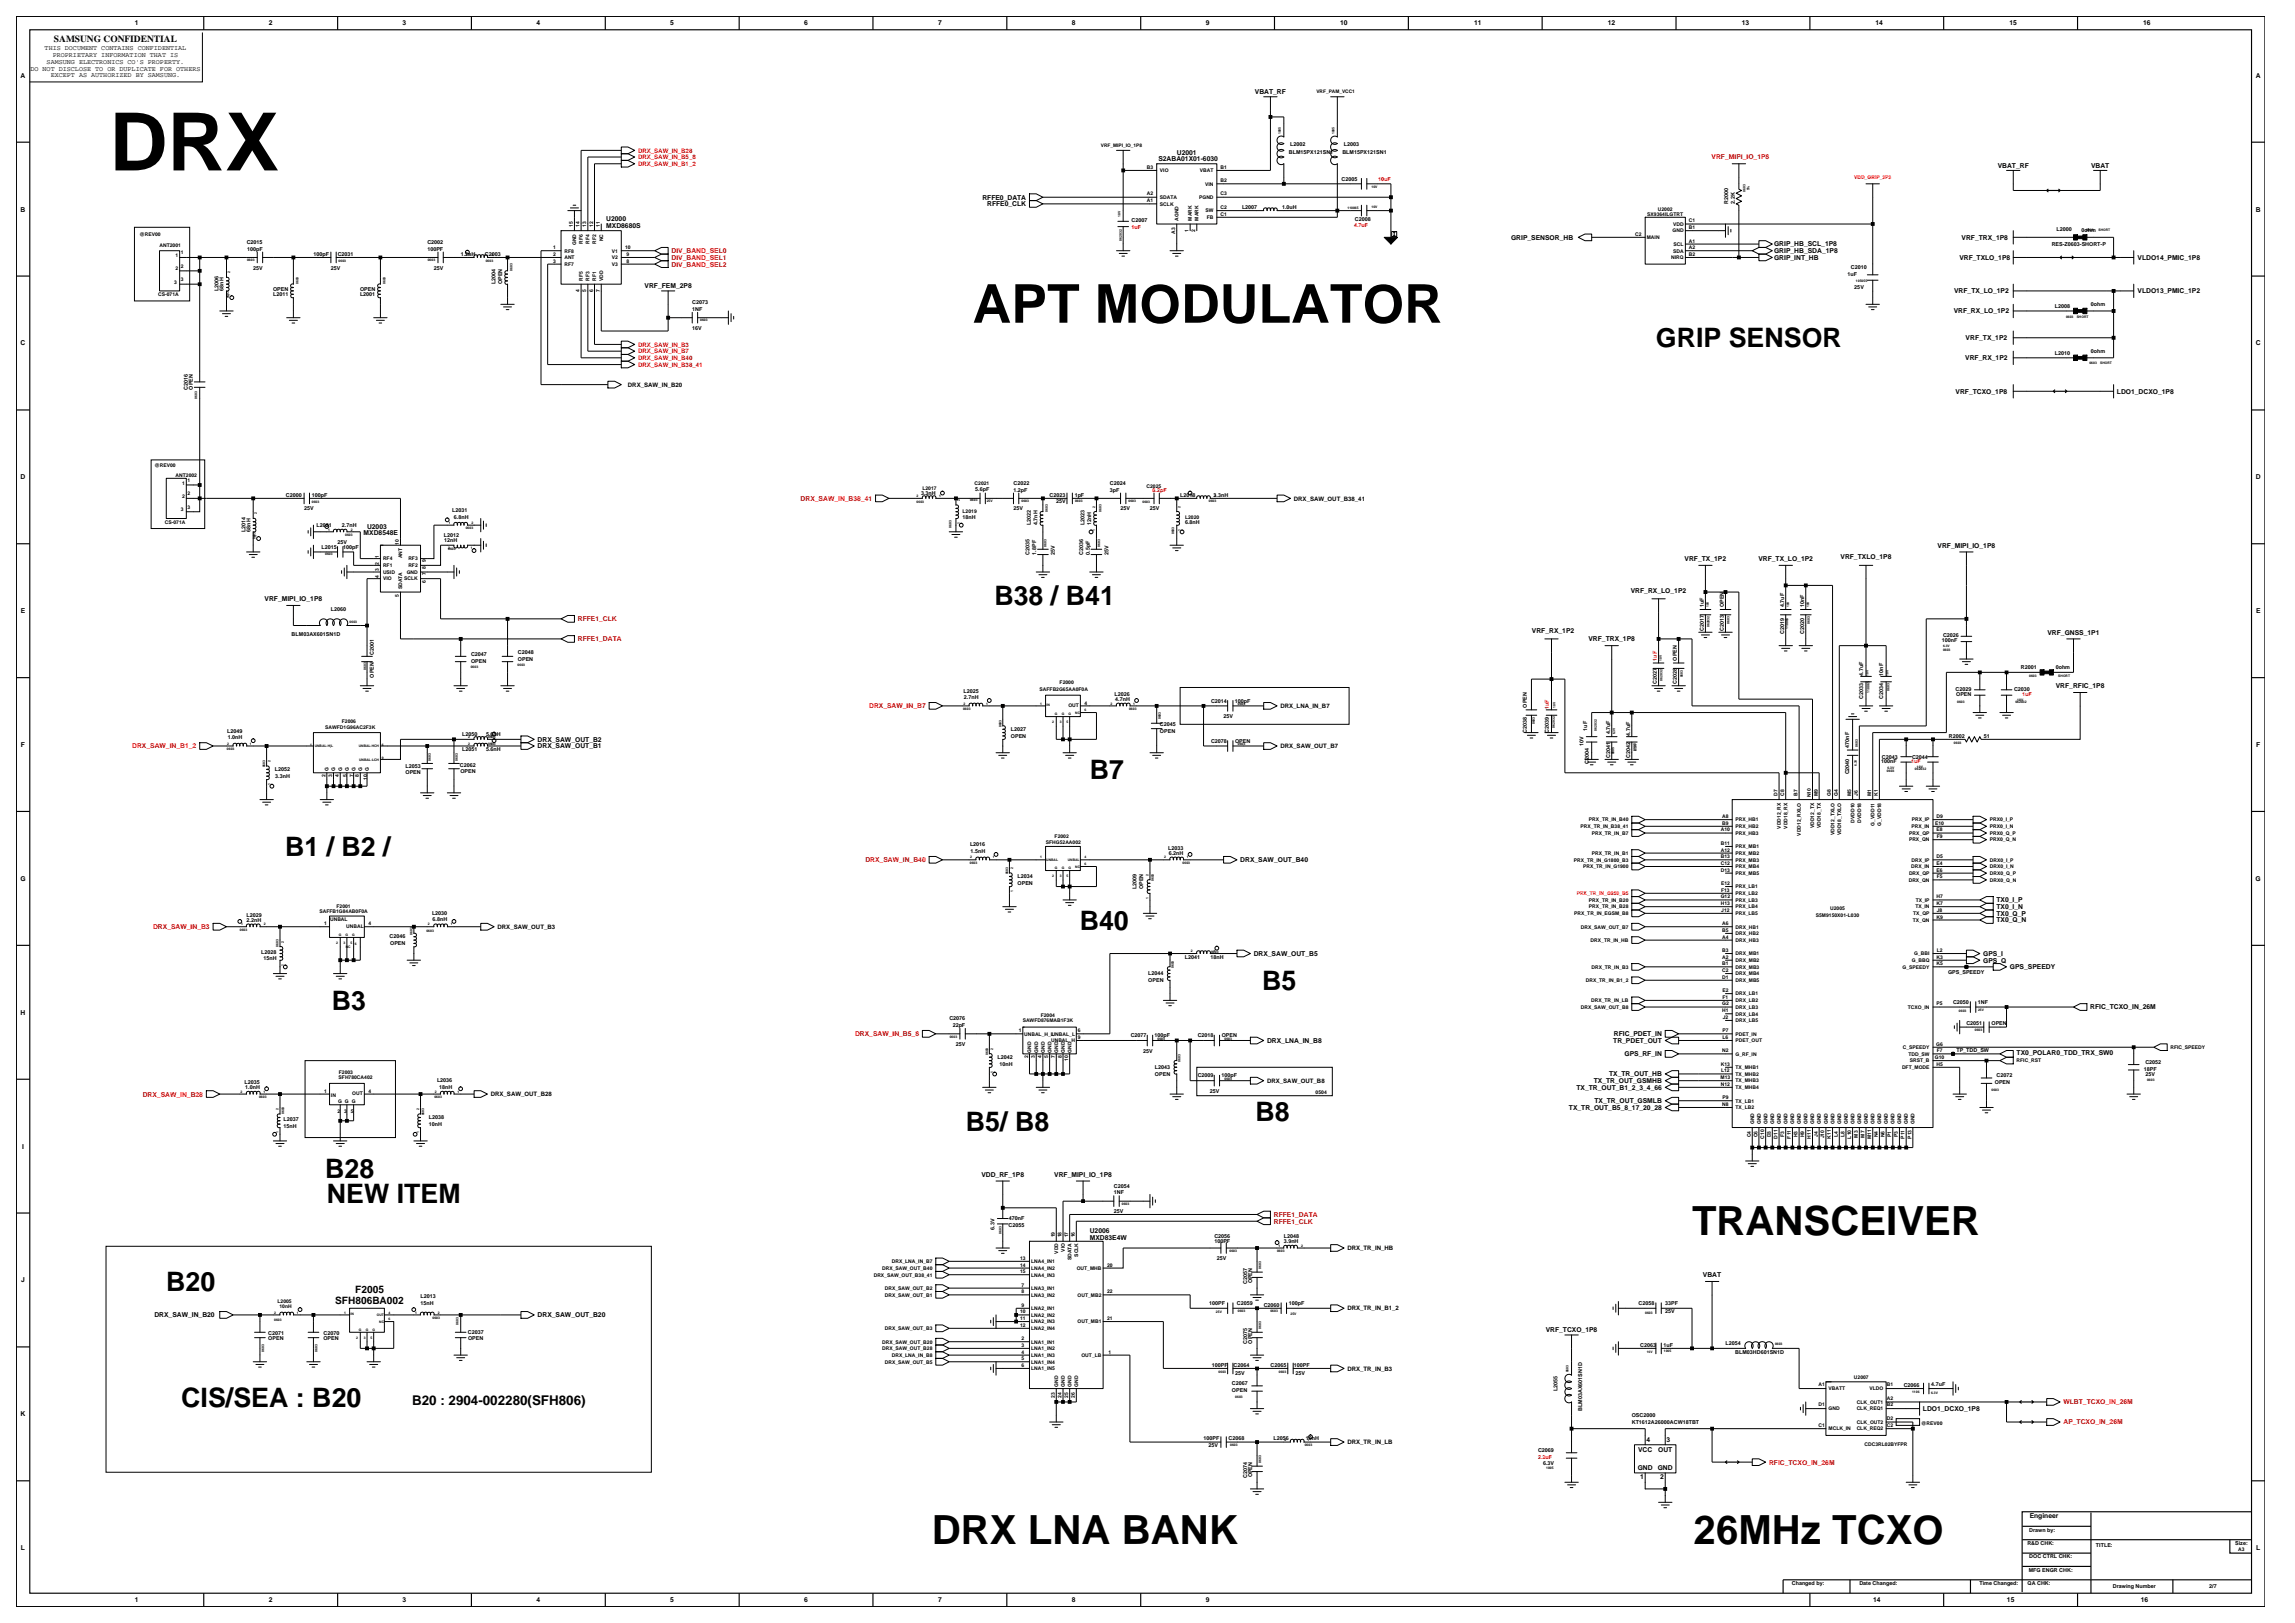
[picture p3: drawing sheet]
<svg xmlns="http://www.w3.org/2000/svg" width="420mm" height="297mm" viewBox="0 0 420 297" stroke-linecap="round" stroke-linejoin="round" font-family="sans-serif">
<defs><g id="words">
<text font-size="14.7" x="20" y="31.2">DRX</text>
<text font-size="9.8" x="178" y="59.1">APT MODULATOR</text>
<g font-size="7.4">
<text x="309.7" y="225.9">TRANSCEIVER</text>
<text x="170.5" y="282.6">DRX LNA BANK</text>
<text x="310" y="282.6">26MHz TCXO</text>
</g>
<g font-size="4.9">
<text x="303" y="63.6">GRIP SENSOR</text>
<text x="182" y="110.8">B38 / B41</text>
<text x="199.4" y="142.6">B7</text>
<text x="52.2" y="156.7">B1 / B2 /</text>
<text x="197.6" y="170.2">B40</text>
<text x="60.7" y="184.9">B3</text>
<text x="231" y="181.2">B5</text>
<text x="176.8" y="206.9">B5/ B8</text>
<text x="229.7" y="205.1">B8</text>
<text x="59.5" y="215.5">B28</text>
<text x="59.8" y="220.1">NEW ITEM</text>
<text x="30.4" y="236.3">B20</text>
<text x="33.2" y="257.5">CIS/SEA : B20</text>
</g>
<text font-size="2.5" x="75.4" y="257.1">B20 : 2904-002280(SFH806)</text>
<g font-size="1.9">
<text x="61.3" y="238.5">SFH806BA002</text>
<text x="65" y="236.7">F2005</text>
</g>
<text font-size="1.7" x="9.9" y="7.7">SAMSUNG CONFIDENTIAL</text>
<g font-size="1.2">
<text x="24.7" y="4.7">1</text>
<text x="49.2" y="4.7">2</text>
<text x="73.7" y="4.7">3</text>
<text x="98.2" y="4.7">4</text>
<text x="122.7" y="4.7">5</text>
<text x="147.2" y="4.7">6</text>
<text x="171.7" y="4.7">7</text>
<text x="196.2" y="4.7">8</text>
<text x="220.7" y="4.7">9</text>
<text x="245.3" y="4.7">10</text>
<text x="269.8" y="4.7">11</text>
<text x="294.3" y="4.7">12</text>
<text x="318.7" y="4.7">13</text>
<text x="343.2" y="4.7">14</text>
<text x="367.7" y="4.7">15</text>
<text x="392.2" y="4.7">16</text>
<text x="8.2" y="9.2">THIS DOCUMENT CONTAINS CONFIDENTIAL</text>
<text x="8.5" y="11.7">SAMSUNG ELECTRONICS CO'S PROPERTY.</text>
<text x="9.6" y="10.5">PROPRIETARY INFORMATION THAT IS</text>
<text x="3.8" y="14.2">A</text>
<text x="5.6" y="12.9">DO NOT DISCLOSE TO OR DUPLICATE FOR OTHERS</text>
<text x="9.3" y="14.1">EXCEPT AS AUTHORIZED BY SAMSUNG.</text>
<text x="229.7" y="17.2">VBAT_RF</text>
<text x="412.8" y="14.2">A</text>
<text x="212" y="29.5">S2ABA01X01-6030</text>
<text x="215.4" y="28.4">U2001</text>
<text x="365.6" y="30.7">VBAT_RF</text>
<text x="382.7" y="30.7">VBAT</text>
<text x="3.8" y="38.7">B</text>
<text x="110.9" y="40.5">U2000</text>
<text x="110.9" y="41.7">MXD8680S</text>
<text x="179.8" y="36.5">RFFE0_DATA</text>
<text x="180.7" y="37.7">RFFE0_CLK</text>
<text x="412.8" y="38.7">B</text>
<text x="276.5" y="43.9">GRIP_SENSOR_HB</text>
<text x="324.7" y="46.3">GRIP_HB_SDA_1P8</text>
<text x="324.7" y="47.6">GRIP_INT_HB</text>
<text x="324.7" y="45.1">GRIP_HB_SCL_1P8</text>
<text x="358.6" y="47.6">VRF_TXLO_1P8</text>
<text x="359" y="43.9">VRF_TRX_1P8</text>
<text x="391.2" y="47.6">VLDO14_PMIC_1P8</text>
<text x="118" y="52.8">VRF_FEM_2P8</text>
<text x="357.6" y="53.7">VRF_TX_LO_1P2</text>
<text x="391.2" y="53.7">VLDO13_PMIC_1P2</text>
<text x="357.5" y="57.3">VRF_RX_LO_1P2</text>
<text x="3.8" y="63.2">C</text>
<text x="359.7" y="65.9">VRF_RX_1P2</text>
<text x="359.7" y="62.2">VRF_TX_1P2</text>
<text x="412.8" y="63.2">C</text>
<text x="357.9" y="72">VRF_TCXO_1P8</text>
<text x="387.4" y="72">LDO1_DCXO_1P8</text>
<text x="3.8" y="87.7">D</text>
<text x="412.8" y="87.7">D</text>
<text x="66.6" y="97.9">MXD8548E</text>
<text x="67.2" y="96.7">U2003</text>
<text x="354.6" y="100.2">VRF_MIPI_IO_1P8</text>
<text x="308.3" y="102.7">VRF_TX_1P2</text>
<text x="321.8" y="102.7">VRF_TX_LO_1P2</text>
<text x="336.8" y="102.4">VRF_TXLO_1P8</text>
<text x="3.8" y="112.2">E</text>
<text x="48.4" y="110">VRF_MIPI_IO_1P8</text>
<text x="298.5" y="108.5">VRF_RX_LO_1P2</text>
<text x="412.9" y="112.2">E</text>
<text x="280.4" y="115.8">VRF_RX_1P2</text>
<text x="290.7" y="117.4">VRF_TRX_1P8</text>
<text x="374.7" y="116.2">VRF_GNSS_1P1</text>
<text x="376.2" y="125.9">VRF_RFIC_1P8</text>
<text x="3.8" y="136.7">F</text>
<text x="98.4" y="135.7">DRX_SAW_OUT_B2</text>
<text x="98.4" y="137">DRX_SAW_OUT_B1</text>
<text x="412.9" y="136.7">F</text>
<text x="3.7" y="161.2">G</text>
<text x="227" y="157.8">DRX_SAW_OUT_B40</text>
<text x="412.8" y="161.2">G</text>
<text x="365.4" y="165.1">TX0_I_P</text>
<text x="365.4" y="167.6">TX0_Q_P</text>
<text x="365.4" y="166.4">TX0_I_N</text>
<text x="365.4" y="168.8">TX0_Q_N</text>
<text x="229.4" y="174.9">DRX_SAW_OUT_B5</text>
<text x="362.9" y="174.9">GPS_I</text>
<text x="362.9" y="176.1">GPS_Q</text>
<text x="367.8" y="177.4">GPS_SPEEDY</text>
<text x="3.8" y="185.7">H</text>
<text x="382.5" y="184.7">RFIC_TCXO_IN_26M</text>
<text x="231.9" y="190.8">DRX_LNA_IN_B8</text>
<text x="295.2" y="190.8">TR_PDET_OUT</text>
<text x="295.4" y="189.6">RFIC_PDET_IN</text>
<text x="294.5" y="197">TX_TR_OUT_HB</text>
<text x="297.3" y="193.3">GPS_RF_IN</text>
<text x="369.1" y="193">TX0_POLAR0_TDD_TRX_SW0</text>
<text x="287.1" y="203.1">TX_TR_OUT_B5_8_17_20_28</text>
<text x="288.5" y="199.4">TX_TR_OUT_B1_2_3_4_66</text>
<text x="291.7" y="198.2">TX_TR_OUT_GSMHB</text>
<text x="291.8" y="201.9">TX_TR_OUT_GSMLB</text>
<text x="4" y="210.2">I</text>
<text x="179.6" y="215.3">VDD_RF_1P8</text>
<text x="192.9" y="215.3">VRF_MIPI_IO_1P8</text>
<text x="199.4" y="225.6">U2006</text>
<text x="199.4" y="226.8">MXD83E4W</text>
<text x="311.6" y="233.7">VBAT</text>
<text x="3.9" y="234.7">J</text>
<text x="28.3" y="241.1">DRX_SAW_IN_B20</text>
<text x="98.4" y="241.1">DRX_SAW_OUT_B20</text>
<text x="282.9" y="243.8">VRF_TCXO_1P8</text>
<text x="3.8" y="259.2">K</text>
<text x="301.3" y="263.8">4</text>
<text x="305" y="263.8">3</text>
<text x="351.9" y="258.2">LDO1_DCXO_1P8</text>
<text x="299.7" y="269">GND</text>
<text x="299.8" y="265.8">VCC</text>
<text x="303.4" y="269">GND</text>
<text x="303.4" y="265.8">OUT</text>
<text x="300.1" y="270.6">1</text>
<text x="303.8" y="270.6">2</text>
<text x="371.4" y="277.8">Engineer</text>
<text x="3.8" y="283.7">L</text>
<text x="412.9" y="283.7">L</text>
<text x="24.7" y="293.2">1</text>
<text x="49.2" y="293.2">2</text>
<text x="73.7" y="293.2">3</text>
<text x="98.2" y="293.2">4</text>
<text x="122.7" y="293.2">5</text>
<text x="147.2" y="293.2">6</text>
<text x="171.7" y="293.2">7</text>
<text x="196.2" y="293.2">8</text>
<text x="220.7" y="293.2">9</text>
<text x="342.8" y="293.2">14</text>
<text x="367.3" y="293.2">15</text>
<text x="391.8" y="293.2">16</text>
</g>
<g font-size="1.2" fill="#f00">
<text x="313.2" y="29.2">VRF_MIPI_IO_1P8</text>
<text x="122.9" y="46.3">DIV_BAND_SEL0</text>
<text x="122.9" y="47.6">DIV_BAND_SEL1</text>
<text x="122.9" y="48.8">DIV_BAND_SEL2</text>
<text x="146.5" y="91.6">DRX_SAW_IN_B38_41</text>
<text x="105.7" y="113.7">RFFE1_CLK</text>
<text x="105.7" y="117.4">RFFE1_DATA</text>
<text x="159.1" y="129.6">DRX_SAW_IN_B7</text>
<text x="24.2" y="137">DRX_SAW_IN_B1_2</text>
<text x="158.4" y="157.8">DRX_SAW_IN_B40</text>
<text x="28" y="170">DRX_SAW_IN_B3</text>
<text x="156.5" y="189.6">DRX_SAW_IN_B5_8</text>
<text x="26.1" y="200.6">DRX_SAW_IN_B28</text>
<text x="233.1" y="223.9">RFFE1_CLK</text>
<text x="233.1" y="222.7">RFFE1_DATA</text>
<text x="377.6" y="257">WLBT_TCXO_IN_26M</text>
<text x="377.6" y="260.7">AP_TCXO_IN_26M</text>
<text x="323.7" y="268">RFIC_TCXO_IN_26M</text>
</g>
<g font-size="1.1" fill="#f00">
<text x="116.8" y="27.9">DRX_SAW_IN_B28</text>
<text x="116.8" y="29.1">DRX_SAW_IN_B5_8</text>
<text x="116.8" y="30.4">DRX_SAW_IN_B1_2</text>
<text x="116.8" y="63.4">DRX_SAW_IN_B3</text>
<text x="116.8" y="64.7">DRX_SAW_IN_B7</text>
<text x="116.8" y="65.9">DRX_SAW_IN_B40</text>
<text x="116.8" y="67.1">DRX_SAW_IN_B38_41</text>
</g>
<g font-size="1.1">
<text x="114.9" y="70.8">DRX_SAW_IN_B20</text>
<text x="236.8" y="91.6">DRX_SAW_OUT_B38_41</text>
<text x="234.3" y="129.6">DRX_LNA_IN_B7</text>
<text x="234.3" y="136.9">DRX_SAW_OUT_B7</text>
<text x="91.1" y="170">DRX_SAW_OUT_B3</text>
<text x="89.8" y="200.6">DRX_SAW_OUT_B28</text>
<text x="231.9" y="198.1">DRX_SAW_OUT_B8</text>
<text x="246.6" y="228.8">DRX_TR_IN_HB</text>
<text x="246.6" y="239.8">DRX_TR_IN_B1_2</text>
<text x="246.6" y="250.8">DRX_TR_IN_B3</text>
<text x="246.6" y="264.3">DRX_TR_IN_LB</text>
</g>
<g font-size="1">
<text x="235.9" y="28.2">BLM15PX121SN1</text>
<text x="236.1" y="26.6">L2002</text>
<text x="245.7" y="28.2">BLM15PX121SN1</text>
<text x="245.9" y="26.6">L2003</text>
<text x="245.5" y="33.1">C2005</text>
<text x="207.1" y="40.7">C2007</text>
<text x="227.3" y="38.2">L2007</text>
<text x="234.6" y="38.2">1.0uH</text>
<text x="247.9" y="40.5">C2008</text>
<text x="316.3" y="37.3" transform="rotate(-90 316.3 37.3)">R2000</text>
<text x="317.5" y="37.3" transform="rotate(-90 317.5 37.3)">2.2K</text>
<text x="45.2" y="44.7">C2015</text>
<text x="45.2" y="45.9">100pF</text>
<text x="57.4" y="46.8">100pF</text>
<text x="61.8" y="46.8">C2031</text>
<text x="78.2" y="44.7">C2002</text>
<text x="78.2" y="45.9">100PF</text>
<text x="84.3" y="46.8">1.2nH</text>
<text x="88.7" y="46.8">C2003</text>
<text x="375.5" y="45">RES-Z0603-SHORT-P</text>
<text x="376.3" y="42.3">L2000</text>
<text x="380.9" y="42.5">0ohm</text>
<text x="40" y="53.3" transform="rotate(-90 40 53.3)">L2006</text>
<text x="40.9" y="53.2" transform="rotate(-90 40.9 53.2)">68nH</text>
<text x="46.3" y="49.3">25V</text>
<text x="50" y="53.3">OPEN</text>
<text x="60.6" y="49.3">25V</text>
<text x="65.9" y="53.3">OPEN</text>
<text x="79.4" y="49.3">25V</text>
<text x="90.7" y="52" transform="rotate(-90 90.7 52)">L2004</text>
<text x="91.9" y="52" transform="rotate(-90 91.9 52)">OPEN</text>
<text x="338.1" y="50.5">1uF</text>
<text x="338.7" y="49.2">C2010</text>
<text x="339.4" y="52.9">25V</text>
<text x="50" y="54.2">L2011</text>
<text x="65.9" y="54.2">L2001</text>
<text x="126.7" y="56.9">1NF</text>
<text x="126.7" y="55.7">C2073</text>
<text x="376" y="56.3">L2008</text>
<text x="382.7" y="56">0ohm</text>
<text x="126.7" y="60.3">16V</text>
<text x="376" y="64.9">L2010</text>
<text x="382.7" y="64.6">0ohm</text>
<text x="34.4" y="71.3" transform="rotate(-90 34.4 71.3)">C2016</text>
<text x="35.3" y="71.3" transform="rotate(-90 35.3 71.3)">OPEN</text>
<text x="178.5" y="89.8">5.6pF</text>
<text x="185.5" y="88.7">C2022</text>
<text x="185.5" y="90">1.2pF</text>
<text x="203.1" y="90">3pF</text>
<text x="203.1" y="88.7">C2024</text>
<text x="52.3" y="90.9">C2000</text>
<text x="55.7" y="93.4">25V</text>
<text x="57.1" y="90.9">100pF</text>
<text x="82.7" y="93.6">L2031</text>
<text x="83.1" y="94.9">6.8nH</text>
<text x="168.6" y="90.6">3.3nH</text>
<text x="176.2" y="94.9">18nH</text>
<text x="185.5" y="93.4">25V</text>
<text x="192.1" y="90.9">C2023</text>
<text x="193.3" y="92.1">25V</text>
<text x="196.7" y="90.9">1pF</text>
<text x="205.1" y="93.4">25V</text>
<text x="210.4" y="93.4">25V</text>
<text x="216" y="90.9">L2018</text>
<text x="216.9" y="95.8">6.8nH</text>
<text x="222.1" y="90.9">3.3nH</text>
<text x="44.9" y="97.4" transform="rotate(-90 44.9 97.4)">L2014</text>
<text x="45.8" y="97.3" transform="rotate(-90 45.8 97.3)">68nH</text>
<text x="57.9" y="96.4">L2021</text>
<text x="58.8" y="100.4">L2015</text>
<text x="61.8" y="99.5">25V</text>
<text x="62.6" y="96.4">2.7nH</text>
<text x="62.8" y="100.4">100pF</text>
<text x="81.2" y="98.3">L2012</text>
<text x="81.3" y="99.3">12nH</text>
<text x="188.4" y="101.5" transform="rotate(-90 188.4 101.5)">C2035</text>
<text x="188.6" y="96.1" transform="rotate(-90 188.6 96.1)">L2022</text>
<text x="189.6" y="101.5" transform="rotate(-90 189.6 101.5)">1.8PF</text>
<text x="189.9" y="96.1" transform="rotate(-90 189.9 96.1)">4.7nH</text>
<text x="193.1" y="101.5" transform="rotate(-90 193.1 101.5)">25V</text>
<text x="198.2" y="101.5" transform="rotate(-90 198.2 101.5)">C2036</text>
<text x="198.5" y="96.1" transform="rotate(-90 198.5 96.1)">L2023</text>
<text x="199.4" y="101.5" transform="rotate(-90 199.4 101.5)">0.5pF</text>
<text x="199.7" y="96.1" transform="rotate(-90 199.7 96.1)">12nH</text>
<text x="202.9" y="101.5" transform="rotate(-90 202.9 101.5)">25V</text>
<text x="60.6" y="111.9">L2060</text>
<text x="311.8" y="111.1" transform="rotate(-90 311.8 111.1)">1uF</text>
<text x="315.5" y="111.1" transform="rotate(-90 315.5 111.1)">OPEN</text>
<text x="326.5" y="111.1" transform="rotate(-90 326.5 111.1)">4.7uF</text>
<text x="330.2" y="111.1" transform="rotate(-90 330.2 111.1)">10nF</text>
<text x="53.4" y="116.3">BLM03AX601SN1D</text>
<text x="68.4" y="119.8" transform="rotate(-90 68.4 119.8)">C2001</text>
<text x="94.8" y="119.7">C2048</text>
<text x="311.8" y="115.4" transform="rotate(-90 311.8 115.4)">C2017</text>
<text x="315.5" y="115.4" transform="rotate(-90 315.5 115.4)">C2013</text>
<text x="326.5" y="116" transform="rotate(-90 326.5 116)">C2019</text>
<text x="330.2" y="116" transform="rotate(-90 330.2 116)">C2020</text>
<text x="355.4" y="117.5">100nF</text>
<text x="355.6" y="116.6">C2026</text>
<text x="68.4" y="124" transform="rotate(-90 68.4 124)">OPEN</text>
<text x="86.2" y="121.3">OPEN</text>
<text x="86.2" y="120">C2047</text>
<text x="94.8" y="120.9">OPEN</text>
<text x="303.2" y="125.2" transform="rotate(-90 303.2 125.2)">C2027</text>
<text x="306.9" y="125.2" transform="rotate(-90 306.9 125.2)">C2028</text>
<text x="306.9" y="120.9" transform="rotate(-90 306.9 120.9)">OPEN</text>
<text x="341" y="123.6" transform="rotate(-90 341 123.6)">4.7uF</text>
<text x="344.6" y="123.6" transform="rotate(-90 344.6 123.6)">10nF</text>
<text x="369.8" y="122.5">R2001</text>
<text x="376.2" y="122.4">0ohm</text>
<text x="176.3" y="126.7">L2025</text>
<text x="176.4" y="127.9">2.7nH</text>
<text x="204" y="127.3">L2026</text>
<text x="204.1" y="128.3">4.7nH</text>
<text x="221.6" y="128.6">C2014</text>
<text x="223.9" y="131.4">25V</text>
<text x="226" y="128.6">100pF</text>
<text x="279.4" y="129.5" transform="rotate(-90 279.4 129.5)">OPEN</text>
<text x="341" y="127.9" transform="rotate(-90 341 127.9)">C2033</text>
<text x="344.6" y="127.9" transform="rotate(-90 344.6 127.9)">C2034</text>
<text x="357.9" y="126.4">C2029</text>
<text x="358" y="127.3">OPEN</text>
<text x="368.6" y="126.4">C2030</text>
<text x="41.6" y="134.1">L2049</text>
<text x="41.7" y="135.3">1.0nH</text>
<text x="84.6" y="137.4">L2051</text>
<text x="84.6" y="134.7">L2050</text>
<text x="89" y="137.4">5.6nH</text>
<text x="89" y="134.7">5.6nH</text>
<text x="185" y="133.8">L2027</text>
<text x="185" y="135">OPEN</text>
<text x="212.3" y="132.8">C2045</text>
<text x="212.3" y="134.1">OPEN</text>
<text x="221.6" y="135.9">C2078</text>
<text x="226" y="135.9">OPEN</text>
<text x="279.4" y="134.1" transform="rotate(-90 279.4 134.1)">C2038</text>
<text x="283.4" y="134.1" transform="rotate(-90 283.4 134.1)">C2039</text>
<text x="289.8" y="136.6" transform="rotate(-90 289.8 136.6)">10V</text>
<text x="290.5" y="133.7" transform="rotate(-90 290.5 133.7)">1uF</text>
<text x="294.7" y="134.4" transform="rotate(-90 294.7 134.4)">4.7uF</text>
<text x="298.3" y="134.7" transform="rotate(-90 298.3 134.7)">4.7uF</text>
<text x="338.4" y="136.8" transform="rotate(-90 338.4 136.8)">470nF</text>
<text x="356.6" y="135">R2002</text>
<text x="363.1" y="135">51</text>
<text x="50.3" y="141.1">L2052</text>
<text x="50.4" y="142.3">3.3nH</text>
<text x="74.2" y="141.7">OPEN</text>
<text x="74.2" y="140.5">L2053</text>
<text x="84.2" y="140.3">C2062</text>
<text x="84.3" y="141.5">OPEN</text>
<text x="290.8" y="139.7" transform="rotate(-90 290.8 139.7)">C2004</text>
<text x="294.7" y="138.7" transform="rotate(-90 294.7 138.7)">C2041</text>
<text x="298.3" y="138.7" transform="rotate(-90 298.3 138.7)">C2042</text>
<text x="338.4" y="141.7" transform="rotate(-90 338.4 141.7)">C2040</text>
<text x="344.3" y="139.7">100nF</text>
<text x="344.4" y="139">C2043</text>
<text x="349.9" y="139">C2044</text>
<text x="177.5" y="154.9">L2016</text>
<text x="213.8" y="155.5">L2033</text>
<text x="177.6" y="156.1">1.5nH</text>
<text x="186.2" y="160.7">L2034</text>
<text x="186.2" y="161.9">OPEN</text>
<text x="213.9" y="156.4">6.2nH</text>
<text x="45.1" y="167.7">L2029</text>
<text x="79.1" y="167.4">L2030</text>
<text x="208" y="162.7" transform="rotate(-90 208 162.7)">L2009</text>
<text x="209.2" y="162.7" transform="rotate(-90 209.2 162.7)">OPEN</text>
<text x="45.1" y="168.7">2.2nH</text>
<text x="71.3" y="171.7">C2046</text>
<text x="71.4" y="172.9">OPEN</text>
<text x="79.2" y="168.6">6.8nH</text>
<text x="47.8" y="174.5">L2028</text>
<text x="48.2" y="175.7">15nH</text>
<text x="210.1" y="178.5">L2044</text>
<text x="210.1" y="179.7">OPEN</text>
<text x="216.8" y="175.4">L2041</text>
<text x="221.5" y="175.4">18nH</text>
<text x="356.5" y="178.2">GPS_SPEEDY</text>
<text x="357.4" y="183.7">C2050</text>
<text x="362" y="183.7">1NF</text>
<text x="173.7" y="186.7">C2076</text>
<text x="174.3" y="187.9">22pF</text>
<text x="174.9" y="191.4">25V</text>
<text x="206.9" y="189.8">C2077</text>
<text x="211.3" y="189.8">100pF</text>
<text x="219.2" y="189.8">C2018</text>
<text x="223.6" y="189.8">OPEN</text>
<text x="359.9" y="187.6">C2051</text>
<text x="364.5" y="187.6">OPEN</text>
<text x="182.5" y="193.8">L2042</text>
<text x="182.9" y="195">10nH</text>
<text x="209.2" y="192.6">25V</text>
<text x="211.4" y="196.8">OPEN</text>
<text x="211.4" y="195.6">L2043</text>
<text x="219.2" y="197.1">C2009</text>
<text x="223.5" y="197.1">100pF</text>
<text x="358" y="192.6">TP_TDD_SW</text>
<text x="365.4" y="197.1">C2072</text>
<text x="392.3" y="195.9">18PF</text>
<text x="392.6" y="196.8">25V</text>
<text x="392.6" y="194.7">C2052</text>
<text x="44.8" y="198.4">L2035</text>
<text x="44.9" y="199.3">1.0nH</text>
<text x="80" y="198">L2036</text>
<text x="80.4" y="199.3">18nH</text>
<text x="221.4" y="200">25V</text>
<text x="365.1" y="198.4">OPEN</text>
<text x="51.9" y="206.3">15nH</text>
<text x="51.9" y="205.1">L2037</text>
<text x="78.5" y="206">10nH</text>
<text x="78.5" y="204.8">L2038</text>
<text x="203.8" y="218.6">1NF</text>
<text x="203.8" y="217.3">C2054</text>
<text x="182" y="225" transform="rotate(-90 182 225)">6.3V</text>
<text x="184.6" y="224.5">C2055</text>
<text x="184.6" y="223.3">470nF</text>
<text x="203.8" y="222">25V</text>
<text x="222.2" y="226.5">C2056</text>
<text x="222.2" y="227.5">100PF</text>
<text x="234.9" y="227.5">3.9nH</text>
<text x="234.9" y="226.5">L2048</text>
<text x="222.7" y="230.6">25V</text>
<text x="77" y="237.5">L2013</text>
<text x="77" y="238.8">15nH</text>
<text x="221.3" y="238.8">100PF</text>
<text x="226.4" y="238.8">C2059</text>
<text x="228.2" y="234.9" transform="rotate(-90 228.2 234.9)">C2057</text>
<text x="229.1" y="234.8" transform="rotate(-90 229.1 234.8)">OPEN</text>
<text x="231.3" y="239.1">C2060</text>
<text x="235.9" y="238.8">100pF</text>
<text x="299.9" y="238.8">C2058</text>
<text x="304.7" y="238.8">33PF</text>
<text x="49.1" y="245.2">OPEN</text>
<text x="49.1" y="244.3">C2071</text>
<text x="59.2" y="244.3">C2070</text>
<text x="59.2" y="245.2">OPEN</text>
<text x="85.6" y="244">C2037</text>
<text x="85.7" y="245.3">OPEN</text>
<text x="228.2" y="246" transform="rotate(-90 228.2 246)">C2075</text>
<text x="229.1" y="245.9" transform="rotate(-90 229.1 245.9)">OPEN</text>
<text x="304.7" y="240.3">25V</text>
<text x="221.8" y="250.1">100PF</text>
<text x="225.8" y="250.1">C2064</text>
<text x="226.1" y="251.6">25V</text>
<text x="232.5" y="250.1">C2065</text>
<text x="236.8" y="250.1">100PF</text>
<text x="237.1" y="251.6">25V</text>
<text x="300.2" y="246.4">C2063</text>
<text x="304.4" y="246.4">1uF</text>
<text x="315.8" y="246.2">L2054</text>
<text x="317.5" y="247.7">BLM03HD601SN1D</text>
<text x="225.5" y="254.7">OPEN</text>
<text x="225.5" y="253.5">C2067</text>
<text x="285" y="254.6" transform="rotate(-90 285 254.6)">L2055</text>
<text x="348.4" y="253.8">C2066</text>
<text x="353.4" y="253.6">4.7uF</text>
<text x="220.3" y="263.6">100PF</text>
<text x="224.8" y="263.6">C2068</text>
<text x="233.1" y="263.6">L2056</text>
<text x="239" y="263.6">10nH</text>
<text x="289.5" y="258.2" transform="rotate(-90 289.5 258.2)">BLM03AX601SN1D</text>
<text x="298.6" y="259.3">OSC2000</text>
<text x="298.6" y="260.6">KT1612A26000ACW18TBT</text>
<text x="221.2" y="264.8">25V</text>
<text x="281.5" y="265.7">C2069</text>
<text x="282.4" y="268.2">6.3V</text>
<text x="228.2" y="270.5" transform="rotate(-90 228.2 270.5)">C2074</text>
<text x="229.1" y="270.3" transform="rotate(-90 229.1 270.3)">OPEN</text>
<text x="371.4" y="280.2">Drawn by:</text>
<text x="371" y="282.7">R&amp;D CHK:</text>
<text x="371.3" y="287.6">MFG ENGR CHK:</text>
<text x="371.4" y="285.2">DOC CTRL CHK:</text>
<text x="383.6" y="283">TITLE:</text>
<text x="409.1" y="282.7">Size:</text>
<text x="327.9" y="290.1">Changed by:</text>
<text x="340.3" y="290.1">Date Changed:</text>
<text x="362.2" y="290.1">Time Changed:</text>
<text x="371.1" y="290.1">QA CHK:</text>
<text x="386.7" y="290.6">Drawing Number</text>
<text x="404.3" y="290.6">2/7</text>
</g>
<g font-size="1" fill="#f00">
<text x="252.2" y="33.1">10uF</text>
<text x="207.1" y="41.9">1uF</text>
<text x="247.8" y="41.6">4.7uF</text>
<text x="210.9" y="90.1">8.2pF</text>
<text x="303.2" y="120.9" transform="rotate(-90 303.2 120.9)">1uF</text>
<text x="283.4" y="129.8" transform="rotate(-90 283.4 129.8)">1uF</text>
<text x="370.1" y="127.3">1uF</text>
<text x="349.8" y="139.7">1uF</text>
<text x="281.5" y="266.9">2.2uF</text>
</g>
<g font-size=".9">
<text x="240.9" y="17.1">VRF_PAM_VCC1</text>
<text x="201.5" y="26.9">VRF_MIPI_IO_1P8</text>
<text x="209.9" y="35.8">A2</text>
<text x="209.9" y="30.9">B3</text>
<text x="212.3" y="31.5">VIO</text>
<text x="219.6" y="31.5">VBAT</text>
<text x="220.6" y="34">VIN</text>
<text x="223.3" y="35.8">C3</text>
<text x="223.3" y="30.9">B1</text>
<text x="223.3" y="33.3">B2</text>
<text x="104.8" y="41.5" transform="rotate(-90 104.8 41.5)">15</text>
<text x="106.1" y="41.5" transform="rotate(-90 106.1 41.5)">14</text>
<text x="107.3" y="41.5" transform="rotate(-90 107.3 41.5)">13</text>
<text x="108.5" y="41.5" transform="rotate(-90 108.5 41.5)">12</text>
<text x="109.7" y="41.5" transform="rotate(-90 109.7 41.5)">11</text>
<text x="209.9" y="37">A1</text>
<text x="212.3" y="37.6">SCLK</text>
<text x="212.3" y="36.4">SDATA</text>
<text x="215.7" y="40.4" transform="rotate(-90 215.7 40.4)">AGND</text>
<text x="218.1" y="40.4" transform="rotate(-90 218.1 40.4)">MARK</text>
<text x="219.4" y="40.4" transform="rotate(-90 219.4 40.4)">MARK</text>
<text x="219.4" y="36.4">PGND</text>
<text x="220.6" y="38.9">SW</text>
<text x="220.9" y="40.1">FB</text>
<text x="223.3" y="39.5">C1</text>
<text x="223.3" y="38.2">C2</text>
<text x="301.5" y="39.5">SX9364ILGTRT</text>
<text x="303.4" y="38.6">U2002</text>
<text x="306.2" y="41.3">VDD</text>
<text x="309.1" y="41.9">B1</text>
<text x="309.1" y="40.7">C1</text>
<text x="25.5" y="43.1">@REV00</text>
<text x="29.2" y="45.3">ANT2001</text>
<text x="32.1" y="47">1</text>
<text x="33.1" y="46.5">1</text>
<text x="101.2" y="46.8">2</text>
<text x="101.2" y="45.6">1</text>
<text x="103.3" y="47.4">ANT</text>
<text x="103.3" y="46.2">RF8</text>
<text x="105.5" y="44.9" transform="rotate(-90 105.5 44.9)">GND</text>
<text x="106.7" y="44.6" transform="rotate(-90 106.7 44.6)">RF6</text>
<text x="107.9" y="44.6" transform="rotate(-90 107.9 44.6)">RF4</text>
<text x="109.1" y="44.6" transform="rotate(-90 109.1 44.6)">RF2</text>
<text x="110.4" y="44.2" transform="rotate(-90 110.4 44.2)">NC</text>
<text x="112" y="47.4">V2</text>
<text x="112" y="46.2">V1</text>
<text x="114.4" y="45.6">10</text>
<text x="114.7" y="46.8">9</text>
<text x="215.1" y="42.8" transform="rotate(-90 215.1 42.8)">A3</text>
<text x="217.5" y="42.5" transform="rotate(-90 217.5 42.5)">1</text>
<text x="218.7" y="42.5" transform="rotate(-90 218.7 42.5)">2</text>
<text x="299.3" y="43.2">C2</text>
<text x="301.4" y="43.8">MAIN</text>
<text x="305.8" y="47.4">NIRQ</text>
<text x="306.1" y="42.5">GND</text>
<text x="306.2" y="46.2">SDA</text>
<text x="306.3" y="45">SCL</text>
<text x="309.1" y="44.4">A1</text>
<text x="309.1" y="45.6">A2</text>
<text x="309.1" y="46.8">B2</text>
<text x="31.9" y="51.9">3</text>
<text x="32.1" y="49.5">2</text>
<text x="33.1" y="49">2</text>
<text x="33.1" y="51.4">3</text>
<text x="101.2" y="48">3</text>
<text x="103.3" y="48.7">RF7</text>
<text x="106.1" y="53.5" transform="rotate(-90 106.1 53.5)">4</text>
<text x="106.7" y="51.4" transform="rotate(-90 106.7 51.4)">RF5</text>
<text x="107.3" y="53.5" transform="rotate(-90 107.3 53.5)">5</text>
<text x="107.9" y="51.4" transform="rotate(-90 107.9 51.4)">RF3</text>
<text x="108.5" y="53.5" transform="rotate(-90 108.5 53.5)">6</text>
<text x="109.1" y="51.4" transform="rotate(-90 109.1 51.4)">RF1</text>
<text x="109.7" y="53.5" transform="rotate(-90 109.7 53.5)">7</text>
<text x="110.4" y="51.4" transform="rotate(-90 110.4 51.4)">VDD</text>
<text x="112" y="48.7">V3</text>
<text x="114.7" y="48">8</text>
<text x="28.9" y="54.2">CS-071A</text>
<text x="28.3" y="85.4">@REV00</text>
<text x="32.1" y="87.3">ANT2002</text>
<text x="33.4" y="88.7">1</text>
<text x="34.3" y="88.2">1</text>
<text x="168.8" y="89.7">L2017</text>
<text x="178.4" y="88.8">C2021</text>
<text x="209.8" y="89.4">C2025</text>
<text x="30.2" y="95.8">CS-071A</text>
<text x="33.1" y="93.6">3</text>
<text x="33.4" y="91.1">2</text>
<text x="34.3" y="90.6">2</text>
<text x="34.3" y="93.1">3</text>
<text x="176.2" y="93.9">L2019</text>
<text x="216.9" y="94.9">L2020</text>
<text x="73" y="99.8" transform="rotate(-90 73 99.8)">10</text>
<text x="69.3" y="105.8" transform="rotate(-90 69.3 105.8)">4</text>
<text x="69.3" y="104.6" transform="rotate(-90 69.3 104.6)">3</text>
<text x="69.3" y="103.3" transform="rotate(-90 69.3 103.3)">2</text>
<text x="69.3" y="102.1" transform="rotate(-90 69.3 102.1)">1</text>
<text x="70.1" y="105">USID</text>
<text x="70.1" y="106.2">VIO</text>
<text x="70.1" y="102.5">RF4</text>
<text x="70.1" y="103.8">RF1</text>
<text x="73.6" y="107.9" transform="rotate(-90 73.6 107.9)">SDATA</text>
<text x="73.6" y="102.1" transform="rotate(-90 73.6 102.1)">ANT</text>
<text x="74" y="106.2">SCLK</text>
<text x="74.4" y="105">GND</text>
<text x="74.7" y="103.8">RF2</text>
<text x="74.7" y="102.5">RF3</text>
<text x="77.9" y="106.7" transform="rotate(-90 77.9 106.7)">6</text>
<text x="77.9" y="105.3" transform="rotate(-90 77.9 105.3)">7</text>
<text x="77.9" y="104.1" transform="rotate(-90 77.9 104.1)">8</text>
<text x="77.9" y="102.8" transform="rotate(-90 77.9 102.8)">9</text>
<text x="73" y="109.2" transform="rotate(-90 73 109.2)">5</text>
<text x="193.9" y="125.2">F2000</text>
<text x="190.3" y="126.4">SAFFB2G65AA0F0A</text>
<text x="195.5" y="129.4">OUT</text>
<text x="198.5" y="128.9">4</text>
<text x="59.5" y="133.5">SAWFD1G96AC2F3K</text>
<text x="62.6" y="132.2">F2006</text>
<text x="59.6" y="142.2" transform="rotate(-90 59.6 142.2)">2</text>
<text x="60.1" y="141.2" transform="rotate(-90 60.1 141.2)">G</text>
<text x="60.8" y="142.2" transform="rotate(-90 60.8 142.2)">3</text>
<text x="61.4" y="141.2" transform="rotate(-90 61.4 141.2)">G</text>
<text x="62" y="142.2" transform="rotate(-90 62 142.2)">4</text>
<text x="62.6" y="141.2" transform="rotate(-90 62.6 141.2)">G</text>
<text x="63.5" y="142.2" transform="rotate(-90 63.5 142.2)">5</text>
<text x="63.8" y="141.2" transform="rotate(-90 63.8 141.2)">G</text>
<text x="64.7" y="142.2" transform="rotate(-90 64.7 142.2)">7</text>
<text x="65" y="141.2" transform="rotate(-90 65 141.2)">G</text>
<text x="65.7" y="142.2" transform="rotate(-90 65.7 142.2)">8</text>
<text x="66.3" y="141.2" transform="rotate(-90 66.3 141.2)">G</text>
<text x="67.2" y="142.7" transform="rotate(-90 67.2 142.7)">10</text>
<text x="67.5" y="141.2" transform="rotate(-90 67.5 141.2)">G</text>
<text x="315.2" y="149.7">A8</text>
<text x="325.3" y="145.7" transform="rotate(-90 325.3 145.7)">D7</text>
<text x="326.5" y="145.7" transform="rotate(-90 326.5 145.7)">C8</text>
<text x="329" y="145.7" transform="rotate(-90 329 145.7)">B7</text>
<text x="331.4" y="145.9" transform="rotate(-90 331.4 145.9)">N10</text>
<text x="332.6" y="145.7" transform="rotate(-90 332.6 145.7)">M9</text>
<text x="335.1" y="145.7" transform="rotate(-90 335.1 145.7)">G8</text>
<text x="336.3" y="145.7" transform="rotate(-90 336.3 145.7)">G4</text>
<text x="338.8" y="145.7" transform="rotate(-90 338.8 145.7)">M5</text>
<text x="340" y="145.6" transform="rotate(-90 340 145.6)">J6</text>
<text x="342.4" y="145.7" transform="rotate(-90 342.4 145.7)">M1</text>
<text x="343.7" y="145.7" transform="rotate(-90 343.7 145.7)">K1</text>
<text x="354.4" y="149.7">D9</text>
<text x="191.4" y="154.4">SFHG52AA002</text>
<text x="193" y="153.4">F2002</text>
<text x="289.3" y="151.5">PRX_TR_IN_B38_41</text>
<text x="290.8" y="150.3">PRX_TR_IN_B40</text>
<text x="291.3" y="152.8">PRX_TR_IN_B7</text>
<text x="314.9" y="154.6">B11</text>
<text x="314.9" y="152.1">A10</text>
<text x="314.9" y="155.8">A12</text>
<text x="315.2" y="150.9">B9</text>
<text x="317.6" y="150.3">PRX_HB1</text>
<text x="317.6" y="155.2">PRX_MB1</text>
<text x="317.6" y="151.5">PRX_HB2</text>
<text x="317.6" y="152.8">PRX_HB3</text>
<text x="325.9" y="151.7" transform="rotate(-90 325.9 151.7)">VDD12_RX</text>
<text x="327.1" y="151.7" transform="rotate(-90 327.1 151.7)">VDD18_RX</text>
<text x="329.6" y="152.9" transform="rotate(-90 329.6 152.9)">VDD12_RXLO</text>
<text x="332" y="151.6" transform="rotate(-90 332 151.6)">VDD12_TX</text>
<text x="333.2" y="151.6" transform="rotate(-90 333.2 151.6)">VDD18_TX</text>
<text x="335.7" y="152.8" transform="rotate(-90 335.7 152.8)">VDD12_TXLO</text>
<text x="336.9" y="152.8" transform="rotate(-90 336.9 152.8)">VDD18_TXLO</text>
<text x="339.4" y="150.5" transform="rotate(-90 339.4 150.5)">DVDD10</text>
<text x="340.6" y="150.5" transform="rotate(-90 340.6 150.5)">DVDD18</text>
<text x="343.1" y="151.1" transform="rotate(-90 343.1 151.1)">G_VDD11</text>
<text x="344.3" y="151.1" transform="rotate(-90 344.3 151.1)">G_VDD18</text>
<text x="349.4" y="154">PRX_QN</text>
<text x="349.4" y="152.8">PRX_QP</text>
<text x="349.8" y="151.5">PRX_IN</text>
<text x="349.9" y="150.3">PRX_IP</text>
<text x="354.1" y="150.9">E10</text>
<text x="354.4" y="152.1">E8</text>
<text x="354.4" y="153.4">F9</text>
<text x="364.2" y="150.3">PRX0_I_P</text>
<text x="364.2" y="151.5">PRX0_I_N</text>
<text x="364.2" y="152.8">PRX0_Q_P</text>
<text x="364.2" y="154">PRX0_Q_N</text>
<text x="288" y="157.7">PRX_TR_IN_G1800_B3</text>
<text x="289.7" y="158.9">PRX_TR_IN_G1900</text>
<text x="291.3" y="156.4">PRX_TR_IN_B1</text>
<text x="314.9" y="159.5">D13</text>
<text x="314.9" y="158.3">C12</text>
<text x="314.9" y="157.1">B13</text>
<text x="315" y="162">E12</text>
<text x="317.6" y="160.1">PRX_MB5</text>
<text x="317.6" y="158.9">PRX_MB4</text>
<text x="317.6" y="157.7">PRX_MB3</text>
<text x="317.6" y="156.4">PRX_MB2</text>
<text x="349.3" y="161.3">DRX_QN</text>
<text x="349.4" y="160.1">DRX_QP</text>
<text x="349.8" y="158.9">DRX_IN</text>
<text x="349.8" y="157.7">DRX_IP</text>
<text x="354.4" y="157.1">D5</text>
<text x="354.4" y="158.3">E4</text>
<text x="354.4" y="159.5">E6</text>
<text x="354.4" y="160.7">F5</text>
<text x="364.2" y="157.7">DRX0_I_P</text>
<text x="364.2" y="158.9">DRX0_I_N</text>
<text x="364.2" y="160.1">DRX0_Q_P</text>
<text x="364.2" y="161.3">DRX0_Q_N</text>
<text x="58.4" y="167.1">SAFFB1G84AB0F0A</text>
<text x="61.6" y="166.1">F2001</text>
<text x="288.1" y="167.5">PRX_TR_IN_EGSM_B8</text>
<text x="290.8" y="166.2">PRX_TR_IN_B28</text>
<text x="290.8" y="165">PRX_TR_IN_B20</text>
<text x="314.9" y="164.4">G12</text>
<text x="314.9" y="165.6">H13</text>
<text x="315" y="163.2">F13</text>
<text x="315" y="166.8">J12</text>
<text x="317.6" y="167.5">PRX_LB5</text>
<text x="317.6" y="166.2">PRX_LB4</text>
<text x="317.6" y="165">PRX_LB3</text>
<text x="317.6" y="163.8">PRX_LB2</text>
<text x="317.6" y="162.6">PRX_LB1</text>
<text x="332.3" y="167.8">S5M9150X01-L030</text>
<text x="334.9" y="166.5">U2005</text>
<text x="350.1" y="167.5">TX_QP</text>
<text x="350.5" y="166.2">TX_IN</text>
<text x="350.6" y="165">TX_IP</text>
<text x="354.4" y="165.6">K7</text>
<text x="354.4" y="164.4">H7</text>
<text x="354.5" y="166.8">J8</text>
<text x="59.3" y="169.3">1</text>
<text x="60.4" y="168.6">UNBAL</text>
<text x="63.4" y="169.8">UNBAL</text>
<text x="67.4" y="169.3">4</text>
<text x="289.3" y="169.9">DRX_SAW_OUT_B7</text>
<text x="291.1" y="172.4">DRX_TR_IN_HB</text>
<text x="315.2" y="169.3">A6</text>
<text x="315.2" y="170.5">B5</text>
<text x="315.2" y="171.7">A4</text>
<text x="317.6" y="171.1">DRX_HB2</text>
<text x="317.6" y="172.4">DRX_HB3</text>
<text x="317.6" y="169.9">DRX_HB1</text>
<text x="350.1" y="168.7">TX_QN</text>
<text x="354.4" y="168.1">K9</text>
<text x="290.2" y="179.7">DRX_TR_IN_B1_2</text>
<text x="291.2" y="177.2">DRX_TR_IN_B3</text>
<text x="315.2" y="177.9">C2</text>
<text x="315.2" y="179.1">D1</text>
<text x="315.2" y="176.6">B1</text>
<text x="315.2" y="174.2">B3</text>
<text x="315.2" y="175.4">A2</text>
<text x="317.6" y="178.5">DRX_MB4</text>
<text x="317.6" y="179.7">DRX_MB5</text>
<text x="317.6" y="177.2">DRX_MB3</text>
<text x="317.6" y="174.8">DRX_MB1</text>
<text x="317.6" y="176">DRX_MB2</text>
<text x="348.2" y="177.2">G_SPEEDY</text>
<text x="349.9" y="176">G_BBQ</text>
<text x="350.3" y="174.8">G_BBI</text>
<text x="354.4" y="175.4">K3</text>
<text x="354.4" y="176.6">K5</text>
<text x="354.4" y="174.2">L2</text>
<text x="289.3" y="184.6">DRX_SAW_OUT_B8</text>
<text x="291.2" y="183.4">DRX_TR_IN_LB</text>
<text x="315.2" y="184">G2</text>
<text x="315.2" y="185.2">H1</text>
<text x="315.2" y="181.6">E2</text>
<text x="315.2" y="182.8">F1</text>
<text x="317.6" y="185.8">DRX_LB4</text>
<text x="317.6" y="184.6">DRX_LB3</text>
<text x="317.6" y="183.4">DRX_LB2</text>
<text x="317.6" y="182.2">DRX_LB1</text>
<text x="349.2" y="184.6">TCXO_IN</text>
<text x="354.4" y="184">P5</text>
<text x="186.4" y="188.9">1</text>
<text x="187.2" y="187">SAWFD876MAB1F3K</text>
<text x="187.4" y="189.5">UNBAL_H_L</text>
<text x="190.5" y="186.1">F2004</text>
<text x="192.4" y="190.7">UNBAL_H</text>
<text x="192.5" y="189.5">UNBAL_L</text>
<text x="197.2" y="188.9">6</text>
<text x="197.2" y="190.1">9</text>
<text x="315.2" y="188.9">P7</text>
<text x="315.2" y="190.1">L6</text>
<text x="315.3" y="186.4">J2</text>
<text x="317.6" y="189.5">PDET_IN</text>
<text x="317.6" y="190.7">PDET_OUT</text>
<text x="317.6" y="187.1">DRX_LB5</text>
<text x="348.2" y="192">C_SPEEDY</text>
<text x="354.4" y="191.3">G6</text>
<text x="397.2" y="192">RFIC_SPEEDY</text>
<text x="62" y="197.5">SFH780CA402</text>
<text x="62" y="196.5">F2003</text>
<text x="188.2" y="193.6" transform="rotate(-90 188.2 193.6)">2</text>
<text x="188.7" y="192.6" transform="rotate(-90 188.7 192.6)">GND</text>
<text x="189.4" y="193.6" transform="rotate(-90 189.4 193.6)">3</text>
<text x="190" y="192.6" transform="rotate(-90 190 192.6)">GND</text>
<text x="190.6" y="193.6" transform="rotate(-90 190.6 193.6)">4</text>
<text x="191.2" y="192.6" transform="rotate(-90 191.2 192.6)">GND</text>
<text x="191.8" y="193.6" transform="rotate(-90 191.8 193.6)">5</text>
<text x="192.4" y="192.6" transform="rotate(-90 192.4 192.6)">GND</text>
<text x="193.1" y="193.6" transform="rotate(-90 193.1 193.6)">7</text>
<text x="193.6" y="192.6" transform="rotate(-90 193.6 192.6)">GND</text>
<text x="194.3" y="193.6" transform="rotate(-90 194.3 193.6)">8</text>
<text x="194.9" y="192.6" transform="rotate(-90 194.9 192.6)">GND</text>
<text x="195.5" y="194.1" transform="rotate(-90 195.5 194.1)">10</text>
<text x="196.1" y="192.6" transform="rotate(-90 196.1 192.6)">GND</text>
<text x="314.9" y="197.5">M13</text>
<text x="314.9" y="195">K13</text>
<text x="315" y="196.2">L12</text>
<text x="315.2" y="192.6">N2</text>
<text x="317.6" y="193.2">G_RF_IN</text>
<text x="317.6" y="196.8">TX_MHB2</text>
<text x="317.6" y="195.6">TX_MHB1</text>
<text x="348.1" y="195.6">DFT_MODE</text>
<text x="349.3" y="193.2">TDD_SW</text>
<text x="349.5" y="194.4">SRST_B</text>
<text x="354.1" y="193.8">G10</text>
<text x="354.4" y="195">H5</text>
<text x="354.4" y="192.6">F7</text>
<text x="369.1" y="194.4">RFIC_RST</text>
<text x="59.3" y="200">1</text>
<text x="60.6" y="200.7">IN</text>
<text x="61.8" y="203.6">2</text>
<text x="61.9" y="201.9">G G G</text>
<text x="63" y="203.6">3</text>
<text x="64.2" y="203.6">5</text>
<text x="64.5" y="200.4">OUT</text>
<text x="67.4" y="200">4</text>
<text x="240.8" y="200.2">0504</text>
<text x="314.9" y="198.7">N12</text>
<text x="315.2" y="202.4">N8</text>
<text x="315.2" y="201.1">P9</text>
<text x="317.6" y="201.7">TX_LB1</text>
<text x="317.6" y="199.3">TX_MHB4</text>
<text x="317.6" y="203">TX_LB2</text>
<text x="317.6" y="198.1">TX_MHB3</text>
<text x="320.4" y="208.1" transform="rotate(-90 320.4 208.1)">C4</text>
<text x="321" y="205.7" transform="rotate(-90 321 205.7)">GND</text>
<text x="321.6" y="208.1" transform="rotate(-90 321.6 208.1)">C6</text>
<text x="322.2" y="205.7" transform="rotate(-90 322.2 205.7)">GND</text>
<text x="322.8" y="208.4" transform="rotate(-90 322.8 208.4)">C10</text>
<text x="323.5" y="205.7" transform="rotate(-90 323.5 205.7)">GND</text>
<text x="324.1" y="208.1" transform="rotate(-90 324.1 208.1)">D3</text>
<text x="324.7" y="205.7" transform="rotate(-90 324.7 205.7)">GND</text>
<text x="325.3" y="208.4" transform="rotate(-90 325.3 208.4)">D11</text>
<text x="325.9" y="205.7" transform="rotate(-90 325.9 205.7)">GND</text>
<text x="326.5" y="208.1" transform="rotate(-90 326.5 208.1)">F3</text>
<text x="327.1" y="205.7" transform="rotate(-90 327.1 205.7)">GND</text>
<text x="327.7" y="208.3" transform="rotate(-90 327.7 208.3)">F11</text>
<text x="328.4" y="205.7" transform="rotate(-90 328.4 205.7)">GND</text>
<text x="329" y="208.1" transform="rotate(-90 329 208.1)">H3</text>
<text x="329.6" y="205.7" transform="rotate(-90 329.6 205.7)">GND</text>
<text x="330.2" y="208.1" transform="rotate(-90 330.2 208.1)">H9</text>
<text x="330.8" y="205.7" transform="rotate(-90 330.8 205.7)">GND</text>
<text x="331.4" y="208.4" transform="rotate(-90 331.4 208.4)">H11</text>
<text x="332" y="205.7" transform="rotate(-90 332 205.7)">GND</text>
<text x="332.6" y="208" transform="rotate(-90 332.6 208)">J4</text>
<text x="333.2" y="205.7" transform="rotate(-90 333.2 205.7)">GND</text>
<text x="333.9" y="208.3" transform="rotate(-90 333.9 208.3)">J10</text>
<text x="334.5" y="205.7" transform="rotate(-90 334.5 205.7)">GND</text>
<text x="335.1" y="208.4" transform="rotate(-90 335.1 208.4)">K11</text>
<text x="335.7" y="205.7" transform="rotate(-90 335.7 205.7)">GND</text>
<text x="336.3" y="208.1" transform="rotate(-90 336.3 208.1)">L4</text>
<text x="336.9" y="205.7" transform="rotate(-90 336.9 205.7)">GND</text>
<text x="337.5" y="208.1" transform="rotate(-90 337.5 208.1)">L8</text>
<text x="338.1" y="205.7" transform="rotate(-90 338.1 205.7)">GND</text>
<text x="338.8" y="208.3" transform="rotate(-90 338.8 208.3)">L10</text>
<text x="339.4" y="205.7" transform="rotate(-90 339.4 205.7)">GND</text>
<text x="340" y="208.2" transform="rotate(-90 340 208.2)">M3</text>
<text x="340.6" y="205.7" transform="rotate(-90 340.6 205.7)">GND</text>
<text x="341.2" y="208.2" transform="rotate(-90 341.2 208.2)">M7</text>
<text x="341.8" y="205.7" transform="rotate(-90 341.8 205.7)">GND</text>
<text x="342.4" y="208.4" transform="rotate(-90 342.4 208.4)">M11</text>
<text x="343.1" y="205.7" transform="rotate(-90 343.1 205.7)">GND</text>
<text x="343.7" y="208.1" transform="rotate(-90 343.7 208.1)">N4</text>
<text x="344.3" y="205.7" transform="rotate(-90 344.3 205.7)">GND</text>
<text x="344.9" y="208.1" transform="rotate(-90 344.9 208.1)">N6</text>
<text x="345.5" y="205.7" transform="rotate(-90 345.5 205.7)">GND</text>
<text x="346.1" y="208.1" transform="rotate(-90 346.1 208.1)">P1</text>
<text x="346.7" y="205.7" transform="rotate(-90 346.7 205.7)">GND</text>
<text x="347.3" y="208.1" transform="rotate(-90 347.3 208.1)">P3</text>
<text x="347.9" y="205.7" transform="rotate(-90 347.9 205.7)">GND</text>
<text x="348.6" y="208.4" transform="rotate(-90 348.6 208.4)">P11</text>
<text x="349.2" y="205.7" transform="rotate(-90 349.2 205.7)">GND</text>
<text x="349.8" y="208.4" transform="rotate(-90 349.8 208.4)">P13</text>
<text x="350.4" y="205.7" transform="rotate(-90 350.4 205.7)">GND</text>
<text x="193" y="226.4" transform="rotate(-90 193 226.4)">19</text>
<text x="194.3" y="226.4" transform="rotate(-90 194.3 226.4)">18</text>
<text x="195.5" y="226.4" transform="rotate(-90 195.5 226.4)">17</text>
<text x="196.7" y="226.4" transform="rotate(-90 196.7 226.4)">16</text>
<text x="159.9" y="233.6">DRX_SAW_OUT_B38_41</text>
<text x="161.4" y="232.4">DRX_SAW_OUT_B40</text>
<text x="163.2" y="231.1">DRX_LNA_IN_B7</text>
<text x="186.7" y="230.5">13</text>
<text x="186.7" y="231.8">14</text>
<text x="186.7" y="233">15</text>
<text x="188.7" y="231.1">LNA4_IN1</text>
<text x="188.7" y="232.4">LNA4_IN2</text>
<text x="188.7" y="233.6">LNA4_IN3</text>
<text x="193.6" y="229.4" transform="rotate(-90 193.6 229.4)">VDD</text>
<text x="194.9" y="229" transform="rotate(-90 194.9 229)">VIO</text>
<text x="196.1" y="230.6" transform="rotate(-90 196.1 230.6)">SDATA</text>
<text x="197" y="232.4">OUT_MHB</text>
<text x="197.3" y="230" transform="rotate(-90 197.3 230)">SCLK</text>
<text x="202.6" y="231.8">20</text>
<text x="50.8" y="238.5">L2005</text>
<text x="51.2" y="239.4">10nH</text>
<text x="161.9" y="237.3">DRX_SAW_OUT_B1</text>
<text x="161.9" y="236">DRX_SAW_OUT_B2</text>
<text x="186.9" y="239.1">9</text>
<text x="186.9" y="235.4">7</text>
<text x="186.9" y="236.7">8</text>
<text x="188.7" y="239.7">LNA2_IN1</text>
<text x="188.7" y="236">LNA3_IN1</text>
<text x="188.7" y="237.3">LNA3_IN2</text>
<text x="197.2" y="237.3">OUT_MB2</text>
<text x="202.6" y="236.7">22</text>
<text x="161.4" y="245.8">DRX_SAW_OUT_B20</text>
<text x="161.9" y="243.4">DRX_SAW_OUT_B3</text>
<text x="186.7" y="240.3">10</text>
<text x="186.7" y="241.6">11</text>
<text x="186.7" y="242.8">12</text>
<text x="186.9" y="245.2">2</text>
<text x="188.7" y="245.8">LNA1_IN1</text>
<text x="188.7" y="240.9">LNA2_IN2</text>
<text x="188.7" y="242.2">LNA2_IN3</text>
<text x="188.7" y="243.4">LNA2_IN4</text>
<text x="197.2" y="242.2">OUT_MB1</text>
<text x="202.6" y="241.6">21</text>
<text x="161.4" y="247.1">DRX_SAW_OUT_B28</text>
<text x="161.9" y="249.5">DRX_SAW_OUT_B5</text>
<text x="163.2" y="248.3">DRX_LNA_IN_B8</text>
<text x="186.9" y="246.4">3</text>
<text x="186.9" y="247.7">4</text>
<text x="186.9" y="248.9">5</text>
<text x="186.9" y="250.1">6</text>
<text x="188.7" y="247.1">LNA1_IN2</text>
<text x="188.7" y="248.3">LNA1_IN3</text>
<text x="188.7" y="249.5">LNA1_IN4</text>
<text x="188.7" y="250.7">LNA1_IN5</text>
<text x="197.9" y="248.3">OUT_LB</text>
<text x="202.9" y="247.7">1</text>
<text x="193" y="255.8" transform="rotate(-90 193 255.8)">23</text>
<text x="193.6" y="253.8" transform="rotate(-90 193.6 253.8)">GND</text>
<text x="194.3" y="255.8" transform="rotate(-90 194.3 255.8)">24</text>
<text x="194.9" y="253.8" transform="rotate(-90 194.9 253.8)">GND</text>
<text x="195.5" y="255.8" transform="rotate(-90 195.5 255.8)">25</text>
<text x="196.1" y="253.8" transform="rotate(-90 196.1 253.8)">GND</text>
<text x="196.7" y="255.8" transform="rotate(-90 196.7 255.8)">26</text>
<text x="197.3" y="253.8" transform="rotate(-90 197.3 253.8)">GND</text>
<text x="332.8" y="257.3">D1</text>
<text x="332.8" y="253.7">A1</text>
<text x="334.6" y="254.4">VBATT</text>
<text x="339.3" y="252.4">U2007</text>
<text x="339.8" y="256.9">CLK_OUT1</text>
<text x="342.1" y="254.4">VLDO</text>
<text x="345.3" y="257.3">B2</text>
<text x="345.3" y="256.1">A2</text>
<text x="345.3" y="253.7">B1</text>
<text x="332.8" y="261">C1</text>
<text x="334.6" y="261.8">MCLK_IN</text>
<text x="334.6" y="258.1">GND</text>
<text x="339.8" y="258.1">CLK_REQ1</text>
<text x="339.8" y="261.8">CLK_REQ2</text>
<text x="339.8" y="260.5">CLK_OUT2</text>
<text x="345.3" y="261">C2</text>
<text x="345.3" y="259.8">D2</text>
<text x="351.6" y="260.8">@REV00</text>
<text x="341.2" y="264.6">CDC3RL02BYFPR</text>
<text x="409.6" y="283.9">A3</text>
</g>
<g font-size=".9" fill="#f00">
<text x="339.3" y="32.8">VDD_GRIP_3P3</text>
<text x="288.5" y="163.8">PRX_TR_IN_G850_B5</text>
</g>
<g font-size=".6">
<text x="234.4" y="24.6" transform="rotate(-90 234.4 24.6)">1005</text>
<text x="244.2" y="24.6" transform="rotate(-90 244.2 24.6)">1005</text>
<text x="251" y="34.4">10V</text>
<text x="319.5" y="35.1" transform="rotate(-90 319.5 35.1)">0603</text>
<text x="320.2" y="34.9" transform="rotate(-90 320.2 34.9)">5%</text>
<text x="205.1" y="39.6" transform="rotate(-90 205.1 39.6)">10V</text>
<text x="246.6" y="38.3">110065</text>
<text x="251" y="38.1">10V</text>
<text x="45.2" y="47.8">0603</text>
<text x="62" y="47.9">0603</text>
<text x="78.3" y="47.8">0603</text>
<text x="85.8" y="46.9">1</text>
<text x="88.9" y="47.9">0603</text>
<text x="89.9" y="46.9">2</text>
<text x="205.3" y="44" transform="rotate(-90 205.3 44)">062032</text>
<text x="381.8" y="42.4">0603</text>
<text x="384" y="42.4">SHORT</text>
<text x="42.1" y="50" transform="rotate(-90 42.1 50)">2</text>
<text x="54.6" y="52" transform="rotate(-90 54.6 52)">0603</text>
<text x="70.5" y="52" transform="rotate(-90 70.5 52)">0603</text>
<text x="93.8" y="49.6" transform="rotate(-90 93.8 49.6)">0603</text>
<text x="339.7" y="51.5">105055</text>
<text x="41.9" y="54.6" transform="rotate(-90 41.9 54.6)">0603</text>
<text x="42.1" y="54.2" transform="rotate(-90 42.1 54.2)">1</text>
<text x="128.1" y="58.8">0603</text>
<text x="378.1" y="58.3">0603</text>
<text x="380.1" y="58.3">SHORT</text>
<text x="382.4" y="66.5">0603</text>
<text x="384.3" y="66.5">SHORT</text>
<text x="36.1" y="73" transform="rotate(-90 36.1 73)">0603</text>
<text x="47" y="94.1" transform="rotate(-90 47 94.1)">2</text>
<text x="57.1" y="92">0603</text>
<text x="82.1" y="95.8">1</text>
<text x="86.3" y="95.8">2</text>
<text x="167.7" y="90.9">2</text>
<text x="167.7" y="92">0603</text>
<text x="171.9" y="90.9">1</text>
<text x="175.6" y="95.8" transform="rotate(-90 175.6 95.8)">1</text>
<text x="175.6" y="91.7" transform="rotate(-90 175.6 91.7)">2</text>
<text x="177.5" y="91.6">0603</text>
<text x="180.6" y="91.8">25V</text>
<text x="186.9" y="91.9">0603</text>
<text x="191.8" y="93.6" transform="rotate(-90 191.8 93.6)">0603</text>
<text x="196.7" y="91.9">0603</text>
<text x="200.4" y="92.9" transform="rotate(-90 200.4 92.9)">2</text>
<text x="201.6" y="93.6" transform="rotate(-90 201.6 93.6)">0603</text>
<text x="206.5" y="91.9">0603</text>
<text x="209.1" y="92">0603</text>
<text x="216" y="92.9" transform="rotate(-90 216 92.9)">2</text>
<text x="218.1" y="90.9">1</text>
<text x="221.2" y="91.9">0603</text>
<text x="222.2" y="90.9">2</text>
<text x="46.8" y="98.7" transform="rotate(-90 46.8 98.7)">0603</text>
<text x="47" y="98.3" transform="rotate(-90 47 98.3)">1</text>
<text x="59.5" y="101.6">0603</text>
<text x="60.1" y="97.1">1</text>
<text x="63.2" y="98.1">0603</text>
<text x="64.2" y="97.1">2</text>
<text x="82" y="100.5">2</text>
<text x="82" y="100.7">0603</text>
<text x="85.2" y="96.8">0603</text>
<text x="86.2" y="100.5">1</text>
<text x="174.2" y="96.6" transform="rotate(-90 174.2 96.6)">0603</text>
<text x="191.5" y="100" transform="rotate(-90 191.5 100)">0603</text>
<text x="200.4" y="97.1" transform="rotate(-90 200.4 97.1)">1</text>
<text x="201.3" y="100" transform="rotate(-90 201.3 100)">0603</text>
<text x="214.9" y="97.8" transform="rotate(-90 214.9 97.8)">0603</text>
<text x="216" y="97.1" transform="rotate(-90 216 97.1)">1</text>
<text x="64" y="113.9">0603</text>
<text x="312.7" y="111.1" transform="rotate(-90 312.7 111.1)">10V</text>
<text x="327.4" y="111.1" transform="rotate(-90 327.4 111.1)">10V</text>
<text x="331.1" y="111.1" transform="rotate(-90 331.1 111.1)">10V</text>
<text x="312.8" y="114.8" transform="rotate(-90 312.8 114.8)">062032</text>
<text x="316.5" y="114.2" transform="rotate(-90 316.5 114.2)">0603</text>
<text x="327.2" y="115.1" transform="rotate(-90 327.2 115.1)">110065</text>
<text x="331.2" y="114.2" transform="rotate(-90 331.2 114.2)">0603</text>
<text x="355.6" y="118.4">6.3V</text>
<text x="355.6" y="119.2">0603</text>
<text x="67" y="122.6" transform="rotate(-90 67 122.6)">0603</text>
<text x="86.1" y="122.3">0603</text>
<text x="94.7" y="122">0603</text>
<text x="304.1" y="120.9" transform="rotate(-90 304.1 120.9)">10V</text>
<text x="304.3" y="124.6" transform="rotate(-90 304.3 124.6)">062032</text>
<text x="308" y="124" transform="rotate(-90 308 124)">0603</text>
<text x="341.9" y="123.6" transform="rotate(-90 341.9 123.6)">10V</text>
<text x="345.6" y="123.6" transform="rotate(-90 345.6 123.6)">10V</text>
<text x="371.4" y="123.8">0603</text>
<text x="376.7" y="123.8">SHORT</text>
<text x="176.3" y="129.9">0603</text>
<text x="176.3" y="128.9">2</text>
<text x="180.5" y="128.9">1</text>
<text x="190.4" y="128.9">1</text>
<text x="191.5" y="129.2">IN</text>
<text x="193.1" y="130.9">G</text>
<text x="194.3" y="130.9">G</text>
<text x="195.5" y="130.9">G</text>
<text x="196.8" y="130.6">NC</text>
<text x="198.5" y="130.1">6</text>
<text x="203.2" y="128.9">2</text>
<text x="206.6" y="129.9">0603</text>
<text x="207.4" y="128.9">1</text>
<text x="212.4" y="131.6" transform="rotate(-90 212.4 131.6)">0603</text>
<text x="226.5" y="129">0603</text>
<text x="284.7" y="129.5" transform="rotate(-90 284.7 129.5)">10V</text>
<text x="342.1" y="126.7" transform="rotate(-90 342.1 126.7)">110065</text>
<text x="345.8" y="126.4" transform="rotate(-90 345.8 126.4)">0603</text>
<text x="358.2" y="128.7">0603</text>
<text x="368.8" y="128.7">062032</text>
<text x="369.2" y="128.3">10V</text>
<text x="41.5" y="137.2">0603</text>
<text x="41.6" y="136.3">2</text>
<text x="45.7" y="136.3">1</text>
<text x="56.8" y="136.5">1</text>
<text x="57.6" y="136.7">UNBAL-H|L</text>
<text x="65.7" y="136.7">UNBAL-HCH</text>
<text x="69.8" y="136.5">6</text>
<text x="85.7" y="136.3">2</text>
<text x="85.7" y="135">2</text>
<text x="89.4" y="136.4">0603</text>
<text x="89.4" y="135.1">0603</text>
<text x="89.8" y="136.3">1</text>
<text x="89.8" y="135">1</text>
<text x="183.3" y="133.1" transform="rotate(-90 183.3 133.1)">0603</text>
<text x="192.6" y="132.3">2</text>
<text x="193.9" y="132.3">3</text>
<text x="195.2" y="132.3">5</text>
<text x="226.5" y="136.4">0603</text>
<text x="280.9" y="132.5" transform="rotate(-90 280.9 132.5)">0603</text>
<text x="284.6" y="133.1" transform="rotate(-90 284.6 133.1)">062032</text>
<text x="292.2" y="133.7" transform="rotate(-90 292.2 133.7)">062032</text>
<text x="295.6" y="134.4" transform="rotate(-90 295.6 134.4)">6.3V</text>
<text x="299.4" y="137.4" transform="rotate(-90 299.4 137.4)">0805</text>
<text x="299.5" y="137.4" transform="rotate(-90 299.5 137.4)">6.3V</text>
<text x="340" y="136.7" transform="rotate(-90 340 136.7)">0603</text>
<text x="357.6" y="136.2">0603</text>
<text x="48.5" y="140.4" transform="rotate(-90 48.5 140.4)">0603</text>
<text x="49.5" y="143.6" transform="rotate(-90 49.5 143.6)">1</text>
<text x="49.5" y="139.5" transform="rotate(-90 49.5 139.5)">2</text>
<text x="65.7" y="139.2">UNBAL-LCH</text>
<text x="69.8" y="139">9</text>
<text x="78.9" y="139.2" transform="rotate(-90 78.9 139.2)">0603</text>
<text x="83.8" y="139.2" transform="rotate(-90 83.8 139.2)">0603</text>
<text x="295.4" y="138" transform="rotate(-90 295.4 138)">0805</text>
<text x="339.8" y="140.2" transform="rotate(-90 339.8 140.2)">6.3V</text>
<text x="345.3" y="141.2">0603</text>
<text x="345.4" y="140.8">6.3V</text>
<text x="350.5" y="140.9">062032</text>
<text x="350.8" y="140.5">10V</text>
<text x="177.5" y="158">0603</text>
<text x="177.5" y="157.1">2</text>
<text x="181.7" y="157.1">1</text>
<text x="184.5" y="160" transform="rotate(-90 184.5 160)">0603</text>
<text x="185.4" y="159" transform="rotate(-90 185.4 159)">2</text>
<text x="190.4" y="157.1">1</text>
<text x="191.5" y="157.6">UNBAL</text>
<text x="192.6" y="160.5">2</text>
<text x="193.1" y="159">G</text>
<text x="193.9" y="160.5">3</text>
<text x="194.3" y="159">G</text>
<text x="195.2" y="160.5">5</text>
<text x="195.4" y="157.6">UNBAL</text>
<text x="195.5" y="159">G</text>
<text x="196.8" y="158.8">NC</text>
<text x="198.5" y="158.3">6</text>
<text x="198.5" y="157.1">4</text>
<text x="210.2" y="160.3" transform="rotate(-90 210.2 160.3)">2</text>
<text x="211.1" y="161.3" transform="rotate(-90 211.1 161.3)">0603</text>
<text x="213.1" y="157.1">2</text>
<text x="216.4" y="158.1">0603</text>
<text x="217.2" y="157.1">1</text>
<text x="185.4" y="163.2" transform="rotate(-90 185.4 163.2)">1</text>
<text x="210.2" y="164.4" transform="rotate(-90 210.2 164.4)">1</text>
<text x="43.9" y="170.3">0603</text>
<text x="44.1" y="169.3">1</text>
<text x="48.3" y="169.3">2</text>
<text x="50.9" y="173.2" transform="rotate(-90 50.9 173.2)">0603</text>
<text x="51.9" y="172.5" transform="rotate(-90 51.9 172.5)">2</text>
<text x="61.5" y="172.8">2</text>
<text x="62" y="171.3">G</text>
<text x="62.9" y="172.8">3</text>
<text x="63.2" y="171.3">G</text>
<text x="63.3" y="173.5">NC</text>
<text x="64.1" y="172.8">5</text>
<text x="64.5" y="171.3">G</text>
<text x="65" y="173">6</text>
<text x="75.5" y="171" transform="rotate(-90 75.5 171)">0603</text>
<text x="78" y="170.5">0603</text>
<text x="78.3" y="169.3">2</text>
<text x="82.5" y="169.3">1</text>
<text x="51.9" y="176.7" transform="rotate(-90 51.9 176.7)">1</text>
<text x="214.8" y="177.2" transform="rotate(-90 214.8 177.2)">0603</text>
<text x="218" y="174.2">2</text>
<text x="221.6" y="174.3">0603</text>
<text x="222.1" y="174.2">1</text>
<text x="358.5" y="185.2">0603</text>
<text x="362" y="185">25V</text>
<text x="173.8" y="189.9">0603</text>
<text x="211.8" y="190.2">0603</text>
<text x="224.1" y="190.2">0603</text>
<text x="361.4" y="188.7">0603</text>
<text x="180.8" y="193.1" transform="rotate(-90 180.8 193.1)">0603</text>
<text x="181.8" y="196.3" transform="rotate(-90 181.8 196.3)">1</text>
<text x="181.8" y="192.1" transform="rotate(-90 181.8 192.1)">2</text>
<text x="216" y="194.3" transform="rotate(-90 216 194.3)">0603</text>
<text x="224.1" y="197.6">0603</text>
<text x="392.9" y="197.9">0603</text>
<text x="44" y="200">2</text>
<text x="47.4" y="200.9">0603</text>
<text x="48.2" y="200">1</text>
<text x="51" y="203.1" transform="rotate(-90 51 203.1)">2</text>
<text x="52" y="203.9" transform="rotate(-90 52 203.9)">0603</text>
<text x="76.7" y="203.1" transform="rotate(-90 76.7 203.1)">2</text>
<text x="79.5" y="200.9">0603</text>
<text x="79.6" y="200">2</text>
<text x="83.7" y="200">1</text>
<text x="364.5" y="199.7">0603</text>
<text x="51" y="207.3" transform="rotate(-90 51 207.3)">1</text>
<text x="76.7" y="207.3" transform="rotate(-90 76.7 207.3)">1</text>
<text x="77.6" y="204.1" transform="rotate(-90 77.6 204.1)">0603</text>
<text x="205.3" y="220.5">0603</text>
<text x="183.3" y="225.8" transform="rotate(-90 183.3 225.8)">0603</text>
<text x="225" y="229.1">0603</text>
<text x="230.8" y="232.2" transform="rotate(-90 230.8 232.2)">0603</text>
<text x="233.7" y="229.1">0603</text>
<text x="234" y="228.1">1</text>
<text x="238.1" y="228.1">2</text>
<text x="50.2" y="240.4">2</text>
<text x="50.2" y="241.7">0603</text>
<text x="54.3" y="240.4">1</text>
<text x="63" y="240.4">1</text>
<text x="64.2" y="240.6">IN</text>
<text x="65.2" y="245">2</text>
<text x="65.7" y="243.6">G</text>
<text x="66.6" y="245">3</text>
<text x="66.9" y="243.6">G</text>
<text x="67.8" y="245">5</text>
<text x="68.1" y="243.6">G</text>
<text x="69" y="240.9">OUT</text>
<text x="69.4" y="242.1">NC</text>
<text x="71.1" y="241.6">6</text>
<text x="71.1" y="240.4">4</text>
<text x="76" y="240.4">1</text>
<text x="79.2" y="241.3">0603</text>
<text x="80.2" y="240.4">2</text>
<text x="83.9" y="242.4" transform="rotate(-90 83.9 242.4)">0603</text>
<text x="222.5" y="240.3">25V</text>
<text x="226.5" y="240.1">0603</text>
<text x="230.8" y="243.2" transform="rotate(-90 230.8 243.2)">0603</text>
<text x="232.5" y="240.1">0603</text>
<text x="236.2" y="240.6">25V</text>
<text x="301.1" y="240.4">0603</text>
<text x="48.3" y="247.4" transform="rotate(-90 48.3 247.4)">0603</text>
<text x="58.1" y="247.4" transform="rotate(-90 58.1 247.4)">0603</text>
<text x="223" y="251.2">0603</text>
<text x="234" y="251.2">0603</text>
<text x="287.1" y="251.1" transform="rotate(-90 287.1 251.1)">0603</text>
<text x="301.4" y="247.6">16V</text>
<text x="304.5" y="247.4">1005</text>
<text x="324.8" y="246.2">0603</text>
<text x="226.1" y="255.7">0603</text>
<text x="349.9" y="254.8">1106</text>
<text x="353.4" y="255">6.3V</text>
<text x="235.1" y="263.6">2</text>
<text x="239.3" y="263.6">1</text>
<text x="225.1" y="264.6">0603</text>
<text x="230.8" y="267.7" transform="rotate(-90 230.8 267.7)">0603</text>
<text x="238.8" y="264.6">0603</text>
<text x="283" y="268.9">1005</text>
</g>
</g></defs>
<!-- layer: MFD Layer /idea/tmp/Extended-Print.hoony.oh.sheet2.83.mfd -->
<g fill="none" stroke="#000" stroke-width=".18">
<path d="M37 5.9v9.1h-31.5M231.3 17.7h2.4M232.5 17.7v13.5h-9.8M243.5 17.7h2.5M244.7 17.7v7.4a.76 .76 0 0 0-1 .1 .76 .76 0 0 0 0 1 .76 .76 0 0 0 1 .1 .77 .77 0 0 0-1 .1 .77 .77 0 0 0 0 1 .77 .77 0 0 0 1 .1M103.9 38.5h2.4M104.4 38h1.5M104.9 37.6h.5M105.1 38.5v3.7M113.7 26.9h1.2l1.3 .6-1.3 .6h-1.2zM113.7 28.1h1.2l1.3 .6-1.3 .7h-1.2zM113.7 29.4h1.2l1.3 .6-1.3 .6h-1.2z"/>
<path d="M113.7 27.5h-7.4v14.7M113.7 30h-4.9v12.2M113.7 28.7h-6.1v13.5M188.4 35.5h1.2l1.3 .6-1.3 .6h-1.2zM188.4 36.7h1.2l1.3 .6-1.3 .6h-1.2zM190.9 37.3h20.8M190.9 36.1h20.8M204.3 27.5h2.5M205.5 27.5v3.7h6.2M205.5 31.2v9.3M211.7 30h11v11h-11zM211.7 30h.1"/>
<path d="M222.7 38.5h8.6a.35 .35 0 0 1 .3-.5 .35 .35 0 0 1 .3 .5M222.7 33.6h26.4M222.7 36.1h31.8M231.9 38.5a.35 .35 0 0 1 .3-.5 .35 .35 0 0 1 .3 .5M232.5 21.4h2.5v3.7a.78 .78 0 0 0-1.1 0 .78 .78 0 0 0 0 1.1 .78 .78 0 0 0 1 .1M232.5 38.5a.35 .35 0 0 1 .3-.5 .35 .35 0 0 1 .3 .5M233.1 38.5a.34 .34 0 0 1 .3-.5 .34 .34 0 0 1 .3 .5h15.4M234.9 26.3a.78 .78 0 0 0-1 .1 .78 .78 0 0 0 0 1 .78 .78 0 0 0 1.1 .1 .78 .78 0 0 0-1.1 .1 .78 .78 0 0 0 0 1 .78 .78 0 0 0 1 .1 .78 .78 0 0 0-1 .1 .78 .78 0 0 0 0 1.1 .78 .78 0 0 0 1 .1l.1 3.6M244.7 27.5a.76 .76 0 0 0-1 .1 .76 .76 0 0 0 0 1 .76 .76 0 0 0 1 .1 .77 .77 0 0 0-1 .1 .77 .77 0 0 0 0 1.1 .77 .77 0 0 0 1 .1v9.8h-22M249.1 32.6v2M249.1 37.6v1.9M250.1 38.5h4.4"/>
<path d="M250.1 32.6v2M250.1 37.6v1.9M250.1 33.6h4.4v9.8M301.1 39.8h7.3v8.5h-7.3zM301.1 39.8h.1M317 30h2.5M318.2 30v4.6l.5 .3-1 .4 1 .5-1 .5 1 .5-1 .5 .5 .3v9.5M341.5 33.6h2.4M342.7 33.6v16.7M367.2 31.2h2.5M368.4 31.2v3.7h6.2M383.1 31.2h2.5"/>
<path d="M384.4 31.2v3.7h-7.4M24.6 41.6h10.1v13.5h-10.1zM29.2 45.9h3.7v7.3h-3.7zM32.9 47.1h14.2M32.9 52h3.6M32.9 49.6h3.6M36.5 47.1v22.8M40.2 56.9h2.5M40.7 57.4h1.5M41.2 57.9h.5M41.5 47.1l-.1 3.7a.34 .34 0 0 1 .5 .3 .34 .34 0 0 1-.5 .3 .33 .33 0 0 1 .5 .3 .33 .33 0 0 1-.5 .3 .34 .34 0 0 1 .5 .3 .34 .34 0 0 1-.5 .3 .34 .34 0 0 1 .5 .3 .34 .34 0 0 1-.4 .3M41.5 53.2v3.7"/>
<path d="M47.1 46.1v2M48.1 46.1v2M48.1 47.1h12.5M52.5 58.1h2.4M53 58.6h1.4M53.4 59.1h.5M53.7 47.1v4.9M53.7 52a.35 .35 0 0 0-.5 .3 .35 .35 0 0 0 .5 .3 .35 .35 0 0 0-.5 .3 .35 .35 0 0 0 .5 .3 .35 .35 0 0 0-.5 .3 .35 .35 0 0 0 .5 .3 .34 .34 0 0 0-.5 .3 .34 .34 0 0 0 .5 .3v3.7M60.6 46.1v2M61.5 47.1h18.7M61.5 46.1v2M68.4 58.1h2.4"/>
<path d="M68.9 58.6h1.4M69.4 59.1h.5M69.6 47.1v4.9M69.6 52a.35 .35 0 0 0-.5 .3 .35 .35 0 0 0 .5 .3 .35 .35 0 0 0-.5 .3 .35 .35 0 0 0 .5 .3 .35 .35 0 0 0-.5 .3 .35 .35 0 0 0 .5 .3 .34 .34 0 0 0-.5 .3 .34 .34 0 0 0 .5 .3v3.7M80.2 46.1v2M81.1 47.1h5.7M81.1 46.1v2M86.8 47.1a.34 .34 0 0 1 .3-.5 .34 .34 0 0 1 .3 .5M87.4 47.1a.35 .35 0 0 1 .3-.5 .35 .35 0 0 1 .3 .5 .35 .35 0 0 1 .3-.5 .35 .35 0 0 1 .3 .5 .33 .33 0 0 1 .3-.5 .33 .33 0 0 1 .3 .5h13.5M91.7 55.7h2.4M92.1 56.2h1.5M92.6 56.7h.5"/>
<path d="M92.9 51.4a.34 .34 0 0 0-.5 .3 .34 .34 0 0 0 .5 .3M92.9 47.1v2.5a.33 .33 0 0 0-.5 .3 .33 .33 0 0 0 .5 .3 .35 .35 0 0 0-.5 .3 .35 .35 0 0 0 .5 .3 .35 .35 0 0 0-.5 .3 .35 .35 0 0 0 .5 .3M92.9 52v3.7M102.7 42.2h11v9.8h-11zM102.7 42.2h.1M102.7 45.9h-3.7v24.5h12.2M102.7 48.3h-2.5v18.4h13.5M106.3 52v13.5h7.4M107.6 52v12.3h6.1M108.8 52v11h4.9M110 41v1.2M110 52v8.6h12.3v-2.5"/>
<path d="M113.7 45.9h6.1M113.7 47.1h6.1M113.7 48.3h6.1M119.8 48.3l1.3-.6h1.2v1.2h-1.2zM119.8 47.1l1.3-.6h1.2v1.2h-1.2zM119.8 45.9l1.3-.6h1.2v1.2h-1.2zM121.1 53.2h2.4M122.3 53.2v4.9h4.4M126.7 57.1v2M127.7 58.1h5.6M127.7 57.1v2M133.3 56.9v2.5"/>
<path d="M133.8 57.4v1.5M134.3 57.9v.5M204.3 45.9h2.5M204.6 41.5h1.9M204.6 40.5h1.9M204.8 46.4h1.5M205.3 46.9h.5M205.5 41.5v4.4M214.1 45.9h2.5M214.6 46.4h1.5M215.1 46.9h.5M215.4 41v4.9"/>
<path d="M217.8 41v1.2M219 41v1.2M254.7 42.4h.9v.9h-.9zM255 42.5h.3M255 43.1h.3M255.1 42.5v.6M288.8 43.4l1.3-.6h1.2v1.2h-1.2zM291.3 43.4h9.8M308.4 42.2h7.4M308.4 45.9h12.3M308.4 47.1h13.5M308.4 44.7h13.5"/>
<path d="M308.4 41h34.3M315.8 41v2.4M316.3 41.5v1.5M316.8 42v.5M320.7 45.9l1.2-.6h1.2l1.2 .6-1.2 .6h-1.2zM321.9 44h1.2l1.2 .7-1.2 .6h-1.2zM321.9 46.5h1.2l1.2 .6-1.2 .6h-1.2zM341.5 55.7h2.4M341.7 51.3h2M341.7 50.3h2M342 56.2h1.4M342.5 56.7h.5"/>
<path d="M342.7 51.3v4.4M368.4 47.1h8.6M368.4 42.2v2.5M368.4 45.9v2.4M368.4 52v2.5M368.4 55.7v2.4M368.4 43.4h11.1M368.4 53.2h22.1M368.4 56.9h11.1M379.5 47.1h11M381.9 56.9h4.9M381.9 43.4h4.9v3.7"/>
<path d="M386.8 53.2v12.3h-4.9M390.5 45.9v2.4M390.5 52v2.5M35.6 70.9h1.9M35.6 69.9h1.9M36.5 70.9v17.8M111.2 69.8h1.3l1.2 .6-1.2 .6h-1.3zM113.7 62.4h1.2l1.3 .6-1.3 .6h-1.2zM113.7 66.1h1.2l1.3 .6-1.3 .6h-1.2zM113.7 64.9h1.2l1.3 .6-1.3 .6h-1.2zM113.7 63.6h1.2l1.3 .7-1.3 .6h-1.2zM368.4 60.6v2.4"/>
<path d="M368.4 64.3v2.4M368.4 70.4v2.4M368.4 71.6h7.4M368.4 61.8h18.4M368.4 65.5h11.1M378.2 71.6h8.6M386.8 70.4v2.4M27.7 84.2h9.8v12.5h-9.8zM30.4 87.5h3.7v7.4h-3.7zM34.1 91.2h2.4v2.4h-2.4M34.1 88.7h2.4M36.5 88.7v2.5h19.2"/>
<path d="M46.3 91.2v3.7a.33 .33 0 0 1 .5 .3 .33 .33 0 0 1-.5 .3 .35 .35 0 0 1 .5 .3 .35 .35 0 0 1-.5 .3 .35 .35 0 0 1 .5 .3 .35 .35 0 0 1-.5 .3 .34 .34 0 0 1 .5 .3 .34 .34 0 0 1-.5 .3v3.7M55.7 90.2v2M56.4 97.1v.5M56.6 91.2h16.7v8.6M56.6 90.2v2M56.9 96.6v1.5M57.4 97.3h3.6a.34 .34 0 0 1 .4-.5 .34 .34 0 0 1 .3 .5 .34 .34 0 0 1 .3-.5 .34 .34 0 0 1 .3 .5 .34 .34 0 0 1 .3-.5 .34 .34 0 0 1 .3 .5M57.4 96.1v2.4M57.4 99.8v2.4M62.9 97.3a.34 .34 0 0 1 .3-.5 .34 .34 0 0 1 .3 .5h2.4v4.9h3.7M69.6 99.8h7.4v8.5h-7.4zM69.6 99.8h.5"/>
<path d="M83.7 96.1a.35 .35 0 0 1 .3-.5 .35 .35 0 0 1 .3 .5M83.7 99.8a.35 .35 0 0 1-.3 .5 .35 .35 0 0 1-.3-.5h-2.5v3.7h-3.6M83.7 96.1a.35 .35 0 0 0-.3-.5 .35 .35 0 0 0-.3 .5h-3.7v6.1h-2.4M84.3 96.1a.34 .34 0 0 1 .3-.5 .34 .34 0 0 1 .3 .5 .35 .35 0 0 1 .3-.5 .35 .35 0 0 1 .3 .5M84.3 99.8a.35 .35 0 0 1-.3 .5 .35 .35 0 0 1-.3-.5M85.5 96.1h2.5M85.5 99.8h2.5M85.5 99.8a.35 .35 0 0 1-.3 .5 .35 .35 0 0 1-.3-.5 .34 .34 0 0 1-.3 .5 .34 .34 0 0 1-.3-.5M88 94.9v2.4M88 98.5v2.5M88.5 95.4v1.4M88.5 99v1.5"/>
<path d="M89 95.8v.5M89 99.5v.5M160.2 90.6h1.3l1.2 .6-1.2 .6h-1.3zM162.7 91.2h6.1a.34 .34 0 0 1 .3-.5 .34 .34 0 0 1 .3 .5 .34 .34 0 0 1 .3-.5 .34 .34 0 0 1 .4 .5 .33 .33 0 0 1 .3-.5 .33 .33 0 0 1 .3 .5 .34 .34 0 0 1 .3-.5 .34 .34 0 0 1 .3 .5h8.1M173.7 97.3h2.5M174.2 97.8h1.5M174.7 98.3h.5M174.9 91.2v1.2a.33 .33 0 0 1 .5 .3 .33 .33 0 0 1-.5 .3 .34 .34 0 0 1 .5 .3 .34 .34 0 0 1-.5 .3 .34 .34 0 0 1 .5 .4 .34 .34 0 0 1-.5 .3 .34 .34 0 0 1 .5 .3 .34 .34 0 0 1-.5 .3v2.4M179.4 90.2v2M180.3 91.2h5.2M180.3 90.2v2M185.5 90.2v2"/>
<path d="M186.4 91.2h8.9M186.4 90.2v2M190.9 91.2v2.4a.35 .35 0 0 0-.6 .3 .36 .36 0 0 0 .6 .4M190.9 96.1v4.4M190.9 95.5a.35 .35 0 0 0-.6 .3 .35 .35 0 0 0 .6 .3M190.9 94.2a.36 .36 0 0 0-.6 .4 .35 .35 0 0 0 .6 .3 .34 .34 0 0 0-.5 .3 .34 .34 0 0 0 .5 .3M195.3 90.2v2M196.3 91.2h8.8M196.3 90.2v2M200.7 91.2v2.4a.35 .35 0 0 0-.6 .3 .35 .35 0 0 0 .6 .3 .36 .36 0 0 0-.6 .4 .35 .35 0 0 0 .6 .3 .33 .33 0 0 0-.5 .3 .33 .33 0 0 0 .5 .3 .35 .35 0 0 0-.6 .3 .35 .35 0 0 0 .6 .3v4.4M205.1 90.2v2M206 91.2h5.2"/>
<path d="M206 90.2v2M211.2 90.2v2M212.2 91.2h6.8a.34 .34 0 0 1 .3-.5 .34 .34 0 0 1 .3 .5 .34 .34 0 0 1 .4-.5 .34 .34 0 0 1 .3 .5 .33 .33 0 0 1 .3-.5 .33 .33 0 0 1 .3 .5M212.2 90.2v2M214.1 99.8h2.5M215.4 91.2l-.1 2.4a.35 .35 0 0 1 .6 .3 .36 .36 0 0 1-.6 .4 .35 .35 0 0 1 .6 .3 .35 .35 0 0 1-.5 .3 .33 .33 0 0 1 .4 .3 .33 .33 0 0 1-.5 .3 .35 .35 0 0 1 .6 .3 .35 .35 0 0 1-.5 .3v3.7M220.9 91.2a.34 .34 0 0 1 .3-.5 .34 .34 0 0 1 .3 .5h12.2M233.7 90.6h1.3l1.2 .6-1.2 .6h-1.3zM45.1 101h2.5M45.6 101.5h1.5M46.1 102h.5M52.5 110.8h2.4"/>
<path d="M53.7 110.8v3.7h4.9a.76 .76 0 0 1 .1-1.1 .76 .76 0 0 1 1 0 .76 .76 0 0 1 .1 1.1M56.4 100.8v.4M56.9 100.3v1.4M57.4 101h4.4M59.8 114.5a.76 .76 0 0 1 .1-1.1 .76 .76 0 0 1 1 0 .76 .76 0 0 1 .1 1.1 .77 .77 0 0 1 .1-1.1 .77 .77 0 0 1 1.1 0 .77 .77 0 0 1 .1 1.1 .76 .76 0 0 1 .1-1.1 .76 .76 0 0 1 1 0 .76 .76 0 0 1 .1 1.1h3.7M61.8 100v2M62.5 104.4v.5M62.8 101h1.9v2.5h4.9M62.8 100v2M63 103.9v1.5M63.5 104.7h6.1M63.5 103.5v2.4"/>
<path d="M69.6 105.9h-2.4v14.2M73.3 108.3v8.6h29.4M77 104.7h6.1M77 105.9h3.6v7.3h22.1M83.1 103.5v2.4M83.6 103.9v1.5M84.1 104.4v.5M84.3 116.9v3.2M92.9 113.2v6.9M102.7 116.9l1.2-.6h1.2v1.2h-1.2zM102.7 113.2l1.2-.6h1.2v1.3h-1.2zM189.6 104.7h2.5"/>
<path d="M189.9 101.5h1.9M189.9 100.5h1.9M190.1 105.2h1.5M190.6 105.7h.5M190.9 101.5v3.2M199.4 104.7h2.5M199.7 101.5h1.9M199.7 100.5h1.9M199.9 105.2h1.5M200.4 105.7h.5M200.7 101.5v3.2M214.6 100.3h1.5"/>
<path d="M215.1 100.8h.5M282.7 116.9h2.5M283.9 116.9v13M293.7 118.1h2.5M295 118.1v16.7M302.3 109.6h2.4M303.5 116.9h6.2v12.3h19.5v17.1M303.5 109.6v11.7M307.2 116.9v4.4M310.9 103.5h2.4M310.9 115.7h2.4M311.1 112.5h2"/>
<path d="M311.1 111.5h2M311.4 116.2h1.4M311.9 116.7h.4M312.1 108.3h6.1v19.6h13.5v18.4M312.1 103.5v8M312.1 112.5v3.2M314.6 115.7h2.4M314.8 112.5h2M314.8 111.5h2M315 116.2h1.5M315.5 116.7h.5M315.8 108.3v3.2"/>
<path d="M315.8 112.5v3.2M325.6 103.5h2.4M325.6 118.1h2.4M325.8 112.5h2M325.8 111.5h2M326.1 118.6h1.4M326.5 119.1h.5M326.8 103.5v3.6h3.7M326.8 107.1v4.4M326.8 112.5v5.6M329.2 118.1h2.5M329.5 112.5h2"/>
<path d="M329.5 111.5h2M329.7 118.6h1.5M330.2 119.1h.5M330.5 107.1h4.9v39.2M330.5 107.1v4.4M330.5 112.5v5.6M340.3 103.5h2.4M341.5 103.5v14.6h3.7v5.7M358.6 101h2.5M358.9 117.4h1.9M358.9 116.4h1.9M359.9 113.2h-7.4v19.6h-12.2v13.5"/>
<path d="M359.9 101v15.4M359.9 117.4v3.2M378.2 116.9h2.5M379.5 116.9v6.1h-3.7M36.5 135.9h1.3l1.2 .6-1.2 .6h-1.3zM39 136.5h3.7a.35 .35 0 0 1 .3-.5 .35 .35 0 0 1 .3 .5 .34 .34 0 0 1 .3-.5 .34 .34 0 0 1 .3 .5 .35 .35 0 0 1 .3-.5 .35 .35 0 0 1 .3 .5 .35 .35 0 0 1 .3-.5 .35 .35 0 0 1 .3 .5h3.7M48.8 136.5v3.7a.33 .33 0 0 1 .5 .3 .33 .33 0 0 1-.5 .3 .35 .35 0 0 1 .5 .3 .35 .35 0 0 1-.5 .3 .35 .35 0 0 1 .5 .3 .35 .35 0 0 1-.5 .3 .34 .34 0 0 1 .5 .3 .34 .34 0 0 1-.5 .3v3.7M48.8 136.5h8.6M57.4 134.1h12.2v7.3h-12.2zM65.9 125.5h2.5M66.2 120.1h1.9M66.2 121.1h1.9"/>
<path d="M66.4 126h1.5M66.9 126.5h.5M67.2 121.1v4.4M69.6 136.5h17.2M77.2 139.7h2M78.2 136.5v3.2M82.1 139.7h2M83.1 125.5h2.4M83.1 135.3v4.4M83.3 120.1h2M83.3 121.1h2M83.6 126h1.4"/>
<path d="M84.1 126.5h.5M84.3 121.1v4.4M86.8 135.3h-13.5v3.7h-3.7M86.8 136.5a.34 .34 0 0 1 .3-.5 .34 .34 0 0 1 .3 .5M86.8 135.3a.34 .34 0 0 1 .3-.5 .34 .34 0 0 1 .3 .5M87.4 136.5a.35 .35 0 0 1 .3-.5 .35 .35 0 0 1 .3 .5 .35 .35 0 0 1 .3-.5 .35 .35 0 0 1 .3 .5 .34 .34 0 0 1 .3-.5 .34 .34 0 0 1 .3 .5h6.1M87.4 135.3a.35 .35 0 0 1 .3-.5 .35 .35 0 0 1 .3 .5 .35 .35 0 0 1 .3-.5 .35 .35 0 0 1 .3 .5 .34 .34 0 0 1 .3-.5 .34 .34 0 0 1 .3 .5h6.1M91.7 125.5h2.4M91.9 120.1h2M91.9 121.1h2M92.1 126h1.5M92.6 126.5h.5"/>
<path d="M92.9 121.1v4.4M95.3 134.7h1.3l1.2 .6-1.2 .6h-1.3zM95.3 135.9h1.3l1.2 .6-1.2 .6h-1.3zM170 128.6h1.3l1.2 .6-1.2 .6h-1.3zM172.5 129.2h4.9a.35 .35 0 0 1 .3-.5 .35 .35 0 0 1 .3 .5M179.8 129.2a.34 .34 0 0 0-.3-.5 .34 .34 0 0 0-.3 .5 .35 .35 0 0 0-.3-.5 .35 .35 0 0 0-.3 .5 .35 .35 0 0 0-.3-.5 .35 .35 0 0 0-.3 .5M179.8 129.2h11.5M182.3 137.7h2.4M182.8 138.2h1.4M183.3 138.7h.5M183.5 129.2v3.6a.34 .34 0 0 1 .5 .3 .34 .34 0 0 1-.5 .4 .33 .33 0 0 1 .5 .3 .33 .33 0 0 1-.5 .3 .34 .34 0 0 1 .5 .3 .34 .34 0 0 1-.5 .3 .34 .34 0 0 1 .5 .3 .34 .34 0 0 1-.5 .3v2.4M191.3 127.2h6.4v3.9h-6.4z"/>
<path d="M194.5 137.7h2.5M194.5 131.1v4.2M195 138.2h1.5M195.5 138.7h.5M195.8 131.1v6.6M197.7 129.2h6.6a.35 .35 0 0 1 .3-.5 .35 .35 0 0 1 .3 .5 .34 .34 0 0 1 .3-.5 .34 .34 0 0 1 .3 .5 .35 .35 0 0 1 .4-.5 .35 .35 0 0 1 .3 .5 .35 .35 0 0 1 .3-.5 .35 .35 0 0 1 .3 .5h17.9M197.7 130.4h3v4.9h-7.4v-4.2M210.4 137.7h2.5M210.7 133.3h2M210.7 132.3h2M210.9 138.2h1.5M211.4 138.7h.5"/>
<path d="M211.7 129.2v3.1M211.7 133.3v4.4M216 125.8h30.9v6.7h-30.9zM220.3 129.2v7.3h4.4M224.7 128.2v1.9M224.7 135.5v2M225.6 129.2h5.7M225.6 128.2v1.9M225.6 135.5v2M225.6 136.5h5.7M231.3 128.6h1.2l1.2 .6-1.2 .6h-1.2zM231.3 135.9h1.2l1.2 .6-1.2 .6h-1.2z"/>
<path d="M279 134.1h2.5M279.3 130.9h1.9M279.3 129.9h1.9M279.5 134.5h1.5M280 135h.5M280.3 129.9v-5.6h6.1v17.1h39.2v4.9M280.3 130.9v3.2M282.7 134.1h2.5M283 130.9h1.9M283 129.9h1.9M283.2 134.5h1.5M283.7 135h.5"/>
<path d="M283.9 130.9v3.2M290.1 139h2.4M290.3 135.8h2M290.3 134.8h2M290.5 139.5h1.5M291 139.9h.5M291.3 134.8v-4.4h35.5v15.9M291.3 135.8v3.2M293.7 139h2.5M294 135.8h1.9M294 134.8h1.9M294.2 139.5h1.5"/>
<path d="M294.7 139.9h.5M295 135.8v3.2M297.4 139h2.5M297.7 135.8h1.9M297.7 134.8h1.9M297.9 139.5h1.5M298.4 139.9h.5M298.6 130.4v4.4M298.6 135.8v3.2M302.3 125.5h2.4M302.5 122.3h2M302.5 121.3h2"/>
<path d="M302.8 126h1.5M303.3 126.5h.5M303.5 122.3v3.2M306 125.5h2.4M306.2 122.3h2M306.2 121.3h2M306.5 126h1.4M307 126.5h.4M307.2 122.3v3.2M337.8 131.6h2.5M338.1 138.2h1.9M338.1 137.2h1.9"/>
<path d="M338.3 131.1h1.5M338.8 130.6h.5M339 131.6v5.6M339 138.2v8.1M340.3 129.2h2.4M340.5 124.8h2M340.5 123.8h2M340.8 129.6h1.4M341.2 130.1h.5M341.5 123.8v-5.7h-4.9v28.2M341.5 124.8v4.4M343.9 129.2h2.5"/>
<path d="M344.2 124.8h1.9M344.2 123.8h1.9M344.4 129.6h1.5M344.9 130.1h.5M345.2 124.8v4.4M347.9 139.5h1.9M347.9 138.5h1.9M348.8 135.3v3.2M348.8 139.5v4.4M352.8 139.5h1.9M352.8 138.5h1.9M353.7 135.3v3.2"/>
<path d="M353.7 139.5v4.4M358.6 120.6h2.5M359.1 121.1h1.5M359.6 121.6h.5M361.1 130.4h2.4M361.3 126.2h2M361.3 127.2h2M361.6 130.9h1.4M362.1 131.4h.5M362.3 123v3.2M362.3 127.2v3.2M366 130.4h2.4"/>
<path d="M366.2 126.2h2M366.2 127.2h2M366.5 130.9h1.4M367 131.4h.5M367.2 123v3.2M367.2 127.2v3.2M373.3 123h-17.1v11.1h-13.5v12.2M379.5 126.7h2.4M380.7 126.7v8.6h-18.1l-.3-.5-.5 1-.5-1-.5 1-.4-1-.5 1-.3-.5h-15.7v11M47.6 146.3h2.4M48.1 146.8h1.4M48.5 147.3h.5"/>
<path d="M58.6 146.3h2.4M59.1 146.8h1.5M59.6 147.3h.5M59.8 143.9h1.2M59.8 141.4v4.9M61 141.4v2.5h1.3M62.3 141.4v2.5M62.3 143.9h2.4M63.5 141.4v2.5M64.7 141.4v2.5h1.2M65.9 141.4v2.5M67.2 141.4v2.5h-1.3"/>
<path d="M77 145.1h2.4M77.2 140.7h2M77.5 145.6h1.4M77.9 146.1h.5M78.2 140.7v4.4M81.9 145.1h2.4M82.1 140.7h2M82.4 145.6h1.4M82.8 146.1h.5M83.1 140.7v4.4M170 156.7h1.3l1.2 .6-1.2 .6h-1.3zM179.8 157.3a.34 .34 0 0 0-.3-.5 .34 .34 0 0 0-.3 .5 .35 .35 0 0 0-.3-.5 .35 .35 0 0 0-.3 .5h-6.1"/>
<path d="M179.8 157.3a.35 .35 0 0 1 .3-.5 .35 .35 0 0 1 .3 .5 .35 .35 0 0 1 .4-.5 .35 .35 0 0 1 .3 .5h10.2M184.7 157.3v2.5a.35 .35 0 0 1 .5 .3 .35 .35 0 0 1-.5 .3M191.3 154.9h6.4v4.4h-6.4zM194.5 159.3v2.9M195.8 159.3v5.4M197.7 157.3h16.4a.35 .35 0 0 1 .3-.5 .35 .35 0 0 1 .3 .5 .35 .35 0 0 1 .3-.5 .35 .35 0 0 1 .4 .5 .35 .35 0 0 1 .3-.5 .35 .35 0 0 1 .3 .5 .34 .34 0 0 1 .3-.5 .34 .34 0 0 1 .3 .5h7.3M197.7 158.6h3v3.6h-7.4v-2.9M210.4 157.3l.1 3.7a.35 .35 0 0 0-.6 .3 .35 .35 0 0 0 .5 .3 .33 .33 0 0 0-.4 .3 .33 .33 0 0 0 .5 .3 .35 .35 0 0 0-.6 .3 .35 .35 0 0 0 .6 .3 .35 .35 0 0 0-.6 .3 .35 .35 0 0 0 .5 .4v3.6M223.9 156.7h1.2l1.3 .6-1.3 .6h-1.2zM298.6 150.6h1.3l1.2 .6-1.2 .6h-1.3zM298.6 149.4h1.3l1.2 .6-1.2 .6h-1.3zM298.6 151.8h1.3l1.2 .6-1.2 .7h-1.3z"/>
<path d="M298.6 156.7h1.3l1.2 .6-1.2 .6h-1.3zM298.6 155.5h1.3l1.2 .6-1.2 .6h-1.3zM298.6 157.9h1.3l1.2 .7-1.2 .6h-1.3zM301.1 157.3h15.9M301.1 156.1h15.9M301.1 158.6h15.9M301.1 150h15.9M301.1 151.2h15.9M301.1 152.4h15.9M315.8 154.9h1.2M315.8 159.8h1.2M317 146.3h36.7v60h-36.7z"/>
<path d="M317 146.3h.1M326.8 141.4h6.1v4.9M347.6 143.9h2.5M348.1 144.4h1.5M348.6 144.8h.5M352.5 143.9h2.5M353 144.4h1.5M353.5 144.8h.5M353.7 157.3h7.4M353.7 158.6h7.4M353.7 159.8h7.4M353.7 150h7.4"/>
<path d="M353.7 151.2h7.4M353.7 152.4h7.4M353.7 153.7h7.4M361.1 151.8h1.2l1.2 .6-1.2 .7h-1.2zM361.1 159.2h1.2l1.2 .6-1.2 .6h-1.2zM361.1 149.4h1.2l1.2 .6-1.2 .6h-1.2zM361.1 150.6h1.2l1.2 .6-1.2 .6h-1.2zM361.1 157.9h1.2l1.2 .7-1.2 .6h-1.2zM361.1 153.1h1.2l1.2 .6-1.2 .6h-1.2zM361.1 156.7h1.2l1.2 .6-1.2 .6h-1.2zM39 169h1.2l1.3 .6-1.3 .6h-1.2zM41.5 169.6h3.6a.35 .35 0 0 1 .3-.5 .35 .35 0 0 1 .3 .5 .33 .33 0 0 1 .3-.5 .33 .33 0 0 1 .3 .5 .35 .35 0 0 1 .4-.5 .35 .35 0 0 1 .3 .5"/>
<path d="M47 169.6a.35 .35 0 0 1 .3-.5 .35 .35 0 0 1 .3 .5h12.7M50 178.2h2.5M50.5 178.6h1.5M51 179.1h.5M51.2 173.2a.35 .35 0 0 1 .6 .3 .36 .36 0 0 1-.6 .4 .35 .35 0 0 1 .6 .3 .35 .35 0 0 1-.6 .3 .33 .33 0 0 1 .5 .3 .33 .33 0 0 1-.5 .3 .35 .35 0 0 1 .6 .3 .35 .35 0 0 1-.6 .3v2.5M51.2 169.6v3.6M60.3 167.6h6.4v3.9h-6.4zM61 178.2h2.5M61.5 178.6h1.5M62 179.1h.5M62.3 171.5v6.7M62.3 175.7h1.2"/>
<path d="M63.5 171.5v4.2h1.2M64.7 171.5v4.2M65.9 171.5v4.2h-1.2M66.7 169.6h12.7a.35 .35 0 0 1 .3-.5 .35 .35 0 0 1 .3 .5 .34 .34 0 0 1 .3-.5 .34 .34 0 0 1 .3 .5 .35 .35 0 0 1 .3-.5 .35 .35 0 0 1 .3 .5 .35 .35 0 0 1 .4-.5 .35 .35 0 0 1 .3 .5M74.5 175.7h2.5M75 176.2h1.5M75.5 176.7h.5M75.7 172a.33 .33 0 0 1 .5 .3 .33 .33 0 0 1-.5 .3 .34 .34 0 0 1 .5 .3 .34 .34 0 0 1-.5 .3M75.7 171.4a.34 .34 0 0 1 .5 .3 .34 .34 0 0 1-.5 .3M75.7 169.6v1.2a.34 .34 0 0 1 .5 .3 .34 .34 0 0 1-.5 .3M75.7 173.2v2.5M81.9 169.6h6.1"/>
<path d="M88 169h1.2l1.2 .6-1.2 .6h-1.2zM183.5 165.9h2.5M184 166.4h1.5M184.5 166.9h.5M184.7 160.4a.35 .35 0 0 1 .5 .3 .35 .35 0 0 1-.5 .3 .35 .35 0 0 1 .5 .3 .35 .35 0 0 1-.5 .3 .34 .34 0 0 1 .5 .3 .34 .34 0 0 1-.5 .3v3.7M194.5 164.7h2.5M195 165.2h1.5M195.5 165.7h.5M209.2 167.1h2.5M209.7 167.6h1.5M210.2 168.1h.5M214.1 174.5v2.4a.34 .34 0 0 0-.5 .3 .34 .34 0 0 0 .5 .3 .34 .34 0 0 0-.5 .3 .34 .34 0 0 0 .5 .3 .34 .34 0 0 0-.5 .4 .34 .34 0 0 0 .5 .3 .34 .34 0 0 0-.5 .3 .34 .34 0 0 0 .5 .3v3.7"/>
<path d="M226.4 173.9h1.2l1.2 .6-1.2 .6h-1.2zM226.4 174.5h-4.9a.35 .35 0 0 0-.3-.5 .35 .35 0 0 0-.3 .5 .34 .34 0 0 0-.3-.5 .34 .34 0 0 0-.3 .5 .35 .35 0 0 0-.3-.5 .35 .35 0 0 0-.4 .5 .35 .35 0 0 0-.3-.5 .35 .35 0 0 0-.3 .5h-15.9v14.7h-6.1M298.6 162.8h1.3l1.2 .7-1.2 .6h-1.3zM298.6 165.3h1.3l1.2 .6-1.2 .6h-1.3zM298.6 176.3h1.3l1.2 .6-1.2 .6h-1.3zM298.6 164.1h1.3l1.2 .6-1.2 .6h-1.3zM298.6 171.4h1.3l1.2 .6-1.2 .6h-1.3zM298.6 178.8h1.3l1.2 .6-1.2 .6h-1.3zM298.6 166.5h1.3l1.2 .6-1.2 .6h-1.3zM298.6 169h1.3l1.2 .6-1.2 .6h-1.3zM301.1 169.6h15.9M301.1 163.5h15.9"/>
<path d="M301.1 164.7h15.9M301.1 165.9h15.9M301.1 167.1h15.9M301.1 176.9h15.9M301.1 179.4h15.9M301.1 172h15.9M315.8 178.2h1.2M315.8 162.2h1.2M315.8 174.5h1.2M315.8 175.7h1.2M315.8 170.8h1.2M353.7 164.7h8.6"/>
<path d="M353.7 165.9h8.6M353.7 167.1h8.6M353.7 174.5h6.2M353.7 175.7h6.2M353.7 176.9h11.1M353.7 161h7.4M353.7 168.3h8.6M359.9 173.9h1.2l1.2 .6-1.2 .6h-1.2zM359.9 175.1h1.2l1.2 .6-1.2 .6h-1.2zM361.1 160.4h1.2l1.2 .6-1.2 .6h-1.2zM362.3 165.9l1.2-.6h1.3v1.2h-1.3zM362.3 164.7l1.2-.6h1.3v1.2h-1.3z"/>
<path d="M362.3 167.1l1.2-.6h1.3v1.2h-1.3zM362.3 168.3l1.2-.6h1.3v1.3h-1.3zM364.8 176.3h1.2l1.2 .6-1.2 .6h-1.2zM37.8 199.6h1.2l1.2 .6-1.2 .6h-1.2zM55.8 194.1h16.6v14.1h-16.6zM60.3 198.2h6.4v4h-6.4zM86.8 199.6h1.2l1.2 .6-1.2 .6h-1.2zM168.8 188.6h1.2l1.3 .6-1.3 .6h-1.2zM171.3 189.2h4.4M175.7 188.2v1.9M176.7 189.2h10.5M176.7 188.2v1.9"/>
<path d="M179.8 199h2.5M180.3 199.5h1.5M180.8 200h.5M181.1 194.7a.35 .35 0 0 1 .5 .3 .35 .35 0 0 1-.5 .3v3.7M181.1 193.5a.35 .35 0 0 1 .5 .3 .35 .35 0 0 1-.5 .3 .34 .34 0 0 1 .5 .3 .34 .34 0 0 1-.5 .3M181.1 192.8a.35 .35 0 0 1 .5 .3 .35 .35 0 0 1-.5 .4M181.1 189.2v3.6M187.2 187.9h9.8v4.9h-9.8zM187.2 187.9h.2M188.4 192.8v3.7h1.2M189.6 192.8v3.7h6.2v-3.7M189.6 199h2.5"/>
<path d="M190.1 199.5h1.5M190.6 200h.5M190.9 192.8v6.2M192.1 192.8v3.7M193.3 192.8v3.7M194.5 192.8v3.7M197 190.4h13M210 189.4v2M210.9 190.4h11.3M210.9 189.4v2M212.9 183.1h2.5M213.4 183.5h1.5"/>
<path d="M213.9 184h.5M215.4 190.4v3.7a.33 .33 0 0 0-.5 .3 .33 .33 0 0 0 .5 .3 .35 .35 0 0 0-.6 .3 .35 .35 0 0 0 .6 .3M215.4 195.3a.35 .35 0 0 0-.6 .3 .35 .35 0 0 0 .6 .3 .34 .34 0 0 0-.5 .3 .34 .34 0 0 0 .5 .3v3.7M217.8 190.4v7.3h4.4M219 195.3h24.8v5.2h-24.8zM222.2 189.4v2M222.2 196.8v1.9M223.2 197.7h5.6M223.2 190.4h5.6M223.2 189.4v2M223.2 196.8v1.9M228.8 189.8h1.2l1.3 .6-1.3 .6h-1.2z"/>
<path d="M228.8 197.1h1.2l1.3 .6-1.3 .7h-1.2zM298.6 182.4h1.3l1.2 .7-1.2 .6h-1.3zM298.6 183.7h1.3l1.2 .6-1.2 .6h-1.3zM301.1 184.3h15.9M301.1 183.1h15.9M304.7 188.6h1.3l1.2 .6-1.2 .6h-1.3zM304.7 190.4l1.3-.6h1.2v1.2h-1.2zM304.7 197.7l1.3-.6h1.2v1.3h-1.2zM304.7 192.2h1.3l1.2 .6-1.2 .7h-1.3zM304.7 196.5l1.3-.6h1.2v1.2h-1.2zM304.7 199l1.3-.6h1.2v1.2h-1.2zM307.2 199h9.8"/>
<path d="M307.2 192.8h9.8M307.2 189.2h9.8M307.2 190.4h9.8M307.2 196.5h9.8M307.2 197.7h9.8M315.8 181.8h1.2M315.8 185.5h1.2M315.8 186.7h1.2M315.8 195.3h1.2M353.7 195.3h4.9v4.9M353.7 192.8h12.3M353.7 184.3h6.9"/>
<path d="M353.7 191.6h40.5M353.7 194.1h12.3M357.7 187.7v.5M358.2 187.2v1.5M358.6 186.7v2.5M358.6 187.9h4.4M360.6 183.3v2M361.6 184.3h17.9M361.6 183.3v2M362.6 198.2h1.9M362.6 197.3h1.9M363 187v1.9"/>
<path d="M363.5 194.1v3.2M363.5 198.2v4.5M364 187v1.9M366 192.8l1.2-.6h1.2v1.3h-1.2zM366 194.1l1.2-.6h1.2v1.2h-1.2zM367.2 184.3v3.6h-3.2M379.5 184.3l1.2-.6h1.2v1.2h-1.2zM389.5 195.8h2M389.5 194.8h2M390.5 191.6v3.2M390.5 195.8v4.4M394.2 191.6l1.2-.6h1.2v1.2h-1.2z"/>
<path d="M40.2 200.2h4.9a.35 .35 0 0 1 .3-.5 .35 .35 0 0 1 .3 .5 .34 .34 0 0 1 .3-.5 .34 .34 0 0 1 .3 .5 .35 .35 0 0 1 .4-.5 .35 .35 0 0 1 .3 .5M47 200.2a.35 .35 0 0 1 .3-.5 .35 .35 0 0 1 .3 .5h12.7M50 208.8h2.5M50.5 209.3h1.5M51 209.7h.5M51.2 204.5a.34 .34 0 0 0-.5 .3 .34 .34 0 0 0 .5 .3M51.2 200.2v3.7a.35 .35 0 0 0-.5 .3 .35 .35 0 0 0 .5 .3M51.2 205.1a.35 .35 0 0 0-.5 .3 .35 .35 0 0 0 .5 .3 .35 .35 0 0 0-.5 .3 .35 .35 0 0 0 .5 .3v2.5M61 208.8h2.5M61.5 209.3h1.5M62 209.7h.5M62.3 202.2v6.6"/>
<path d="M63.5 202.2v2.9M64.7 202.2v2.9h-2.4M66.7 200.2h13.9a.35 .35 0 0 1 .3-.5 .35 .35 0 0 1 .3 .5 .35 .35 0 0 1 .4-.5 .35 .35 0 0 1 .3 .5M75.7 208.8h2.5M76.2 209.3h1.5M76.7 209.7h.5M77 204.5a.34 .34 0 0 0-.5 .3 .34 .34 0 0 0 .5 .3M77 200.2v3.7a.35 .35 0 0 0-.6 .3 .35 .35 0 0 0 .6 .3M77 205.1a.35 .35 0 0 0-.6 .3 .35 .35 0 0 0 .6 .3 .35 .35 0 0 0-.6 .3 .35 .35 0 0 0 .6 .3v2.5M81.9 200.2a.35 .35 0 0 1 .3-.5 .35 .35 0 0 1 .3 .5 .34 .34 0 0 1 .3-.5 .34 .34 0 0 1 .3 .5h3.7M182.3 216.1h2.4M183.5 216.1v6.9"/>
<path d="M197 216.1h2.4M198.2 216.1v3.7h5.6M198.2 219.8h-3.7v7.3M203.8 218.8v2M204.8 219.8h5.6M204.8 218.8v2M210.4 218.6v2.4M210.9 219.1v1.4M211.4 219.6v.4M214.1 200.2h2.5M214.6 200.7h1.5M215.1 201.2h.5"/>
<path d="M304.7 202.7l1.3-.7h1.2v1.3h-1.2zM304.7 201.4l1.3-.6h1.2v1.2h-1.2zM307.2 201.4h9.8M307.2 202.7h9.8M319.5 212.4h2.4M319.9 212.9h1.5M320.4 213.4h.5M320.7 206.3v6.1M321.9 206.3v3.7M323.1 206.3v3.7M324.3 206.3v3.7M325.6 206.3v3.7"/>
<path d="M326.8 206.3v3.7M328 206.3v3.7M329.2 206.3v3.7M330.5 206.3v3.7M331.7 206.3v3.7M332.9 206.3v3.7M334.2 206.3v3.7M335.4 206.3v3.7M336.6 206.3v3.7M337.8 206.3v3.7M339 206.3v3.7M340.3 206.3v3.7"/>
<path d="M341.5 206.3v3.7M342.7 206.3v3.7M343.9 206.3v3.7M345.2 206.3v3.7M346.4 206.3v3.7M347.6 206.3v3.7M348.8 206.3v3.7M350.1 206.3v3.7h-29.4M357.4 200.2h2.5M357.9 200.7h1.5M358.4 201.2h.5M362.3 202.7h2.5"/>
<path d="M362.8 203.1h1.5M363.3 203.6h.5M389.3 200.2h2.4M389.7 200.7h1.5M390.2 201.2h.5M19.4 228.1h99.8v41.3h-99.8zM40.2 240h1.3l1.2 .6-1.2 .6h-1.3zM64 239.4h6.3v4.4h-6.3zM95.3 240h1.3l1.2 .6-1.2 .6h-1.3zM171.3 231.4h1.2l1.2 .6-1.2 .7h-1.2zM171.3 236.3h1.2l1.2 .6-1.2 .6h-1.2zM171.3 232.7h1.2l1.2 .6-1.2 .6h-1.2z"/>
<path d="M171.3 230.2h1.2l1.2 .6-1.2 .6h-1.2zM171.3 235.1h1.2l1.2 .6-1.2 .6h-1.2zM173.7 235.7h14.7M173.7 236.9h14.7M173.7 230.8h14.7M173.7 232h14.7M173.7 233.3h14.7M182.3 228.4h2.4M182.5 223h2M182.5 224h2M182.8 228.8h1.4M183.3 229.3h.5"/>
<path d="M183.5 224v4.4M183.5 221h9.8v6.1M188.4 227.1h13.5v27h-13.5zM188.4 239.4h-2.4v2.4M188.4 227.1h.1M201.9 236.9h15.9v2.5h6.9M223.4 228.4h-17.9v3.6h-3.6M223.4 227.4v1.9M224.4 228.4h10.6M224.4 227.4v1.9M224.7 238.4v2M225.6 239.4h8.9"/>
<path d="M225.6 238.4v2M228.8 236.9h2.5M229.1 232.8h1.9M229.1 233.8h1.9M229.3 237.4h1.5M229.8 237.9h.5M230 222.2l1.3-.6h1.2v1.2h-1.2zM230 223.5l1.3-.7h1.2v1.3h-1.2zM230 222.2h-34.2v4.9M230 228.4v4.4M230 233.8v3.1M230 239.4v4.4"/>
<path d="M230 223.5h-33v3.6M234.5 238.4v2M235 228.4a.34 .34 0 0 1 .2-.5 .34 .34 0 0 1 .3 .5M235.4 239.4h8.1M235.4 238.4v2M235.6 228.4a.35 .35 0 0 1 .3-.5 .35 .35 0 0 1 .3 .5 .35 .35 0 0 1 .3-.5 .35 .35 0 0 1 .3 .5M236.8 228.4a.35 .35 0 0 1 .3-.5 .35 .35 0 0 1 .3 .5h6.1M243.5 227.8h1.2l1.3 .6-1.3 .6h-1.2zM243.5 238.8h1.2l1.3 .6-1.3 .6h-1.2zM295.2 239.1v.5M295.7 238.7v1.4M296.2 239.4h6.8"/>
<path d="M296.2 238.2v2.4M303 238.4v2M304 239.4h5.7v7.3M304 238.4v2M312.1 234.5h2.5M313.3 234.5v12.2M42.7 240.6h8.5a.35 .35 0 0 1 .4-.5 .35 .35 0 0 1 .3 .5 .34 .34 0 0 1 .3-.5 .34 .34 0 0 1 .3 .5 .35 .35 0 0 1 .3-.5 .35 .35 0 0 1 .3 .5 .35 .35 0 0 1 .3-.5 .35 .35 0 0 1 .3 .5h10.3M46.3 249.2h2.5M46.6 243.8h1.9M46.6 244.8h1.9M46.8 249.7h1.5M47.3 250.2h.5"/>
<path d="M47.6 240.6v3.2M47.6 244.8v4.4M56.1 249.2h2.5M56.4 244.8h1.9M56.4 243.8h1.9M56.6 249.7h1.5M57.1 250.2h.5M57.4 240.6v3.2M57.4 244.8v4.4M65.9 243.8v2.9h1.3M67.2 249.2h2.4M67.6 249.7h1.5"/>
<path d="M68.1 250.2h.5M68.4 243.8v5.4M70.3 240.6h6.7a.35 .35 0 0 1 .3-.5 .35 .35 0 0 1 .3 .5 .35 .35 0 0 1 .3-.5 .35 .35 0 0 1 .3 .5 .33 .33 0 0 1 .3-.5 .33 .33 0 0 1 .3 .5 .35 .35 0 0 1 .3-.5 .35 .35 0 0 1 .3 .5h15.9M70.3 241.8h1.8v4.9h-4.9v-2.9M83.1 248h2.4M83.3 244.8h2M83.3 243.8h2M83.6 248.4h1.4M84.1 248.9h.5M84.3 240.6v3.2M84.3 244.8v3.2M171.3 244.9h1.2l1.2 .6-1.2 .6h-1.2z"/>
<path d="M171.3 247.4h1.2l1.2 .6-1.2 .6h-1.2zM171.3 242.4h1.2l1.2 .7-1.2 .6h-1.2zM171.3 246.1h1.2l1.2 .6-1.2 .7h-1.2zM171.3 248.6h1.2l1.2 .6-1.2 .6h-1.2zM173.7 249.2h14.7M173.7 248h14.7M173.7 245.5h14.7M173.7 246.7h14.7M173.7 243.1h14.7M181.3 241.6v.5M181.3 250.2v.4M181.8 241.1v1.5"/>
<path d="M181.8 249.7v1.4M182.3 240.6v2.5M182.3 249.2v2.4M182.3 241.8h6.1M182.3 250.4h6.1M186 240.6h2.4M193.3 254.1v6.1M194.5 254.1v2.4M195.8 254.1v2.4M197 254.1v2.4h-3.7M201.9 241.8h11v8.6h11.8M201.9 248h4.9v15.9h16.6"/>
<path d="M224.7 249.4v2M225.6 250.4h10.1M225.6 249.4v2M228.8 257.8h2.5M228.8 248h2.5M229.1 244.8h1.9M229.1 243.8h1.9M229.1 254.6h1.9M229.1 253.6h1.9M229.3 248.4h1.5M229.3 258.3h1.5M229.8 248.9h.5"/>
<path d="M229.8 258.7h.5M230 244.8v3.2M230 250.4v3.2M230 254.6v3.2M235.7 249.4v2M236.7 250.4h6.8M236.7 249.4v2M243.5 249.8h1.2l1.3 .6-1.3 .6h-1.2zM286.4 244.3h2.4M287.6 244.3v7.3a.76 .76 0 0 0-1 .1 .76 .76 0 0 0 0 1 .76 .76 0 0 0 1 .1M287.6 252.8a.77 .77 0 0 0-1 .1 .77 .77 0 0 0 0 1.1 .77 .77 0 0 0 1 .1 .76 .76 0 0 0-1 .1 .76 .76 0 0 0 0 1 .76 .76 0 0 0 1 .1 .77 .77 0 0 0-1 .1 .77 .77 0 0 0 0 1.1 .77 .77 0 0 0 1 0v9.3M295.2 246.5v.5"/>
<path d="M295.7 246v1.5M296.2 246.7h6.8M296.2 245.5v2.5M303 245.8v1.9M304 245.8v1.9M304 246.7h15.5M319.5 246.7a.76 .76 0 0 1 .1-1 .76 .76 0 0 1 1 0 .76 .76 0 0 1 .1 1 .76 .76 0 0 1 .1-1 .76 .76 0 0 1 1 0 .76 .76 0 0 1 .1 1 .77 .77 0 0 1 .1-1 .77 .77 0 0 1 1 0 .77 .77 0 0 1 .1 1 .76 .76 0 0 1 .1-1 .76 .76 0 0 1 1.1 0 .76 .76 0 0 1 0 1h4.9v7.4h5M329.5 257.5v.5M330 257v1.5M330.5 256.5v2.5M330.5 257.8h3.7M334.2 252.9h11v9.8h-11z"/>
<path d="M334.2 252.9h.9M345.2 254.1h6.8M345.2 256.5h24.5M345.2 257.8h6.1M347 259.6h4.3v1.2h-4.3zM351.3 256.5v2.5M352 253.1v2M353 254.1h4.4M353 253.1v2M357.4 252.9v2.4M357.9 253.3v1.5M358.4 253.8v.5"/>
<path d="M367.2 256.5v3.7h2.5M372.1 256.5h2.5M374.6 259.6h1.2l1.2 .6-1.2 .6h-1.2zM374.6 255.9h1.2l1.2 .6-1.2 .6h-1.2zM192.1 260.2h2.4M192.6 260.7h1.4M193.1 261.2h.5M223.4 262.9v2M224.4 263.9h11.8a.35 .35 0 0 1 .3-.5 .35 .35 0 0 1 .3 .5M224.4 262.9v2M228.8 272.5h2.5M229.1 268.3h1.9"/>
<path d="M229.1 269.3h1.9M229.3 272.9h1.5M229.8 273.4h.5M230 263.9v4.4M230 269.3v3.2M236.8 263.9a.35 .35 0 0 1 .3-.5 .35 .35 0 0 1 .3 .5 .34 .34 0 0 1 .3-.5 .34 .34 0 0 1 .3 .5 .35 .35 0 0 1 .3-.5 .35 .35 0 0 1 .3 .5h4.9M243.5 263.3h1.2l1.3 .6-1.3 .6h-1.2zM286.4 271.2h2.4M286.6 266.8h2M286.6 265.8h2M286.9 271.7h1.4M287.4 272.2h.4"/>
<path d="M287.6 261.4h13.5v3M287.6 266.8v4.4M299.1 264.4h7.6v5.1h-7.6zM301.1 269.5v3h3.6M303.5 274.9h2.5M304 275.4h1.5M304.5 275.9h.5M304.7 269.5v5.4M313.3 261.4v6.1h2.5M318.2 267.5h2.5M320.7 266.9h1.2l1.2 .6-1.2 .7h-1.2zM334.2 261.4h-29.5v3"/>
<path d="M345.2 260.2h4.9v11M345.2 261.4h4.9M348.8 271.2h2.5M349.3 271.7h1.5M349.8 272.2h.5M372.1 260.2h2.5"/>
<circle cx="42.4" cy="54.5" r=".35"/>
<circle cx="85.5" cy="46.1" r=".35"/>
<circle cx="47.3" cy="98.5" r=".35"/>
<circle cx="59.8" cy="96.3" r=".35"/>
<circle cx="81.8" cy="95.1" r=".34"/>
<circle cx="172.5" cy="90.2" r=".34"/>
<circle cx="175.9" cy="96.1" r=".35"/>
<circle cx="199.7" cy="97.3" r=".35"/>
<circle cx="216.3" cy="97.3" r=".34"/>
<circle cx="217.8" cy="90.2" r=".34"/>
<circle cx="86.7" cy="100.8" r=".34"/>
<circle cx="46.3" cy="135.5" r=".34"/>
<circle cx="90.4" cy="135.5" r=".34"/>
<circle cx="90.4" cy="134.3" r=".34"/>
<circle cx="181" cy="128.2" r=".35"/>
<circle cx="208" cy="128.2" r=".35"/>
<circle cx="49.8" cy="143.9" r=".35"/>
<circle cx="182.3" cy="156.3" r=".35"/>
<circle cx="217.8" cy="156.3" r=".35"/>
<circle cx="43.9" cy="168.6" r=".34"/>
<circle cx="52.2" cy="176.9" r=".34"/>
<circle cx="83.1" cy="168.6" r=".34"/>
<circle cx="222.7" cy="173.5" r=".35"/>
<circle cx="359.9" cy="176.9" r=".31"/>
<circle cx="48.8" cy="199.2" r=".34"/>
<circle cx="84.3" cy="199.2" r=".34"/>
<circle cx="182" cy="196.5" r=".34"/>
<circle cx="357.4" cy="192.8" r=".3"/>
<circle cx="50.3" cy="207.6" r=".34"/>
<circle cx="76" cy="207.6" r=".34"/>
<circle cx="54.9" cy="239.6" r=".34"/>
<circle cx="75.7" cy="239.6" r=".34"/>
<circle cx="233.7" cy="227.4" r=".35"/>
<circle cx="239.8" cy="262.9" r=".34"/>
</g>
<g fill="none" stroke="#000" stroke-width=".21">
<path d="M3 3h411.5v291h-411.5zM5.5 5.5h406.5v286h-406.5zM37.3 3v2.5M61.8 3v2.5M86.3 3v2.5M110.8 3v2.5M135.3 3v2.5M159.8 3v2.5M184.3 3v2.5M208.8 3v2.5M233.2 3v2.5M257.7 3v2.5"/>
<path d="M282.2 3v2.5M306.7 3v2.5M331.2 3v2.5M355.7 3v2.5M380.2 3v2.5M3 26h2.5M374.6 34.9h2.4M374.8 34.6l-.2 .3 .2 .2M376.8 34.6l.2 .3-.2 .2M412 26h2.5M3 50.5h2.5M377 47.1h2.5"/>
<path d="M377.3 46.9l-.3 .2 .3 .3M379.2 46.9l.3 .2-.3 .3M412 50.5h2.5M3 75h2.5M375.8 71.6h2.4M376 71.3l-.2 .3 .2 .2M378 71.3l.2 .3-.2 .2M412 75h2.5M3 99.5h2.5M412 99.5h2.5M3 124h2.5M412 124h2.5"/>
<path d="M3 148.5h2.5M412 148.5h2.5M3 173h2.5M412 173h2.5M3 197.5h2.5M3 222h2.5M3 246.5h2.5M369.7 256.5h2.4M369.9 256.3l-.2 .2 .2 .3M369.9 260l-.2 .2 .2 .3M371.9 256.3l.2 .2-.2 .3M371.9 260l.2 .2-.2 .3"/>
<path d="M3 271h2.5M315.8 267.5h2.4M316 267.3l-.2 .2 .2 .3M318 267.3l.2 .2-.2 .3M369.7 260.2h2.4M370.1 279.3h12.6M382.7 276.8v12.2M412 276.6h-41.9v14.7M412 271h2.5M37.3 291.5v2.5M61.8 291.5v2.5M86.3 291.5v2.5"/>
<path d="M110.8 291.5v2.5M135.3 291.5v2.5M159.8 291.5v2.5M184.3 291.5v2.5M208.8 291.5v2.5M331.2 291.5v2.5M338.6 289.1v2.4M355.7 291.5v2.5M360.6 289.1v2.4M370.1 281.7h41.9M370.1 284.2h12.6M370.1 286.6h12.6"/>
<path d="M380.2 291.5v2.5M382.7 289.1v2.4M397.7 289v2.5M408.1 281.7v2.5h3.9M412 289.1h-85.7v2.4"/>
</g>
<g fill="#000" stroke="#000" stroke-width=".18">
<path d="M253.3 43.4h2.5l-1.3 1.3z" fill-rule="evenodd"/>
<path d="M379.5 56.4h.7v1h-.7z" fill-rule="evenodd"/>
<path d="M379.5 43h.7v.9h-.7z" fill-rule="evenodd"/>
<path d="M380.2 56.7h1v.4h-1z" fill-rule="evenodd"/>
<path d="M380.2 43.2h1v.5h-1z" fill-rule="evenodd"/>
<path d="M381.2 56.4h.7v1h-.7z" fill-rule="evenodd"/>
<path d="M381.2 43h.7v.9h-.7z" fill-rule="evenodd"/>
<path d="M379.5 65h.7v1h-.7z" fill-rule="evenodd"/>
<path d="M380.2 65.2h1v.5h-1z" fill-rule="evenodd"/>
<path d="M381.2 65h.7v1h-.7z" fill-rule="evenodd"/>
<path d="M373.3 122.6h.8v.9h-.8z" fill-rule="evenodd"/>
<path d="M374.1 122.8h1v.5h-1z" fill-rule="evenodd"/>
<path d="M375.1 122.6h.7v.9h-.7z" fill-rule="evenodd"/>
</g>
<g fill="#000" stroke="#000" stroke-width=".21">
<path d="M205.3 30.9h.5v.5h-.5z" fill-rule="evenodd"/>
<path d="M232.3 21.1h.4v.5h-.4z" fill-rule="evenodd"/>
<path d="M234.7 33.4h.5v.5h-.5z" fill-rule="evenodd"/>
<path d="M244.5 38.3h.5v.5h-.5z" fill-rule="evenodd"/>
<path d="M254.3 38.3h.5v.5h-.5z" fill-rule="evenodd"/>
<path d="M254.3 35.8h.5v.5h-.5z" fill-rule="evenodd"/>
<path d="M36.3 51.8h.5v.4h-.5z" fill-rule="evenodd"/>
<path d="M36.3 49.3h.5v.5h-.5z" fill-rule="evenodd"/>
<path d="M36.3 46.9h.5v.5h-.5z" fill-rule="evenodd"/>
<path d="M41.2 46.9h.5v.5h-.5z" fill-rule="evenodd"/>
<path d="M53.4 46.9h.5v.5h-.5z" fill-rule="evenodd"/>
<path d="M69.4 46.9h.5v.5h-.5z" fill-rule="evenodd"/>
<path d="M92.6 46.9h.5v.5h-.5z" fill-rule="evenodd"/>
<path d="M122 57.9h.5v.5h-.5z" fill-rule="evenodd"/>
<path d="M318 46.9h.5v.5h-.5z" fill-rule="evenodd"/>
<path d="M342.5 40.7h.5v.5h-.5z" fill-rule="evenodd"/>
<path d="M386.6 56.7h.5v.4h-.5z" fill-rule="evenodd"/>
<path d="M386.6 53h.5v.5h-.5z" fill-rule="evenodd"/>
<path d="M386.6 46.9h.5v.5h-.5z" fill-rule="evenodd"/>
<path d="M386.6 61.6h.5v.5h-.5z" fill-rule="evenodd"/>
<path d="M36.3 90.9h.5v.5h-.5z" fill-rule="evenodd"/>
<path d="M36.3 88.5h.5v.5h-.5z" fill-rule="evenodd"/>
<path d="M46.1 90.9h.5v.5h-.5z" fill-rule="evenodd"/>
<path d="M174.7 90.9h.5v.5h-.5z" fill-rule="evenodd"/>
<path d="M190.6 90.9h.5v.5h-.5z" fill-rule="evenodd"/>
<path d="M200.4 90.9h.5v.5h-.5z" fill-rule="evenodd"/>
<path d="M215.1 90.9h.5v.5h-.5z" fill-rule="evenodd"/>
<path d="M66.9 114.2h.5v.5h-.5z" fill-rule="evenodd"/>
<path d="M84.1 116.7h.5v.5h-.5z" fill-rule="evenodd"/>
<path d="M92.6 113h.5v.5h-.5z" fill-rule="evenodd"/>
<path d="M303.3 116.7h.5v.5h-.5z" fill-rule="evenodd"/>
<path d="M307 116.7h.4v.5h-.4z" fill-rule="evenodd"/>
<path d="M311.9 108.1h.4v.5h-.4z" fill-rule="evenodd"/>
<path d="M315.5 108.1h.5v.5h-.5z" fill-rule="evenodd"/>
<path d="M326.5 106.9h.5v.5h-.5z" fill-rule="evenodd"/>
<path d="M330.2 106.9h.5v.5h-.5z" fill-rule="evenodd"/>
<path d="M341.2 117.9h.5v.5h-.5z" fill-rule="evenodd"/>
<path d="M359.6 113h.5v.5h-.5z" fill-rule="evenodd"/>
<path d="M48.5 136.3h.5v.5h-.5z" fill-rule="evenodd"/>
<path d="M77.9 136.3h.5v.5h-.5z" fill-rule="evenodd"/>
<path d="M82.8 135h.5v.5h-.5z" fill-rule="evenodd"/>
<path d="M183.3 128.9h.5v.5h-.5z" fill-rule="evenodd"/>
<path d="M194.3 135h.5v.5h-.5z" fill-rule="evenodd"/>
<path d="M195.5 135h.5v.5h-.5z" fill-rule="evenodd"/>
<path d="M211.4 128.9h.5v.5h-.5z" fill-rule="evenodd"/>
<path d="M220 128.9h.5v.5h-.5z" fill-rule="evenodd"/>
<path d="M283.7 124h.5v.5h-.5z" fill-rule="evenodd"/>
<path d="M294.7 130.1h.5v.5h-.5z" fill-rule="evenodd"/>
<path d="M298.4 130.1h.5v.5h-.5z" fill-rule="evenodd"/>
<path d="M348.6 135h.5v.5h-.5z" fill-rule="evenodd"/>
<path d="M353.5 135h.5v.5h-.5z" fill-rule="evenodd"/>
<path d="M362.1 122.8h.5v.5h-.5z" fill-rule="evenodd"/>
<path d="M367 122.8h.5v.5h-.5z" fill-rule="evenodd"/>
<path d="M59.6 143.6h.5v.5h-.5z" fill-rule="evenodd"/>
<path d="M60.8 143.6h.5v.5h-.5z" fill-rule="evenodd"/>
<path d="M62 143.6h.5v.5h-.5z" fill-rule="evenodd"/>
<path d="M63.2 143.6h.5v.5h-.5z" fill-rule="evenodd"/>
<path d="M64.5 143.6h.5v.5h-.5z" fill-rule="evenodd"/>
<path d="M65.7 143.6h.5v.5h-.5z" fill-rule="evenodd"/>
<path d="M184.5 157.1h.5v.5h-.5z" fill-rule="evenodd"/>
<path d="M210.2 157.1h.5v.5h-.5z" fill-rule="evenodd"/>
<path d="M326.5 141.2h.5v.5h-.5z" fill-rule="evenodd"/>
<path d="M51 169.3h.5v.5h-.5z" fill-rule="evenodd"/>
<path d="M62 175.5h.5v.4h-.5z" fill-rule="evenodd"/>
<path d="M63.2 175.5h.5v.4h-.5z" fill-rule="evenodd"/>
<path d="M64.5 175.5h.5v.4h-.5z" fill-rule="evenodd"/>
<path d="M75.5 169.3h.5v.5h-.5z" fill-rule="evenodd"/>
<path d="M194.3 162h.5v.5h-.5z" fill-rule="evenodd"/>
<path d="M195.5 162h.5v.5h-.5z" fill-rule="evenodd"/>
<path d="M213.9 174.2h.5v.5h-.5z" fill-rule="evenodd"/>
<path d="M359.6 176.7h.5v.5h-.5z" fill-rule="evenodd"/>
<path d="M180.8 188.9h.5v.5h-.5z" fill-rule="evenodd"/>
<path d="M189.4 196.3h.5v.5h-.5z" fill-rule="evenodd"/>
<path d="M190.6 196.3h.5v.5h-.5z" fill-rule="evenodd"/>
<path d="M191.8 196.3h.5v.5h-.5z" fill-rule="evenodd"/>
<path d="M193.1 196.3h.5v.5h-.5z" fill-rule="evenodd"/>
<path d="M194.3 196.3h.5v.5h-.5z" fill-rule="evenodd"/>
<path d="M215.1 190.1h.5v.5h-.5z" fill-rule="evenodd"/>
<path d="M217.6 190.1h.5v.5h-.5z" fill-rule="evenodd"/>
<path d="M357.2 192.6h.5v.5h-.5z" fill-rule="evenodd"/>
<path d="M363.3 193.8h.5v.5h-.5z" fill-rule="evenodd"/>
<path d="M367 184h.5v.5h-.5z" fill-rule="evenodd"/>
<path d="M390.2 191.4h.5v.5h-.5z" fill-rule="evenodd"/>
<path d="M51 200h.5v.4h-.5z" fill-rule="evenodd"/>
<path d="M62 204.9h.5v.4h-.5z" fill-rule="evenodd"/>
<path d="M63.2 204.9h.5v.4h-.5z" fill-rule="evenodd"/>
<path d="M76.7 200h.5v.4h-.5z" fill-rule="evenodd"/>
<path d="M320.4 209.7h.5v.5h-.5z" fill-rule="evenodd"/>
<path d="M321.7 209.7h.4v.5h-.4z" fill-rule="evenodd"/>
<path d="M322.9 209.7h.5v.5h-.5z" fill-rule="evenodd"/>
<path d="M324.1 209.7h.5v.5h-.5z" fill-rule="evenodd"/>
<path d="M325.3 209.7h.5v.5h-.5z" fill-rule="evenodd"/>
<path d="M326.5 209.7h.5v.5h-.5z" fill-rule="evenodd"/>
<path d="M327.8 209.7h.5v.5h-.5z" fill-rule="evenodd"/>
<path d="M329 209.7h.5v.5h-.5z" fill-rule="evenodd"/>
<path d="M330.2 209.7h.5v.5h-.5z" fill-rule="evenodd"/>
<path d="M331.5 209.7h.4v.5h-.4z" fill-rule="evenodd"/>
<path d="M332.7 209.7h.5v.5h-.5z" fill-rule="evenodd"/>
<path d="M333.9 209.7h.5v.5h-.5z" fill-rule="evenodd"/>
<path d="M335.1 209.7h.5v.5h-.5z" fill-rule="evenodd"/>
<path d="M336.4 209.7h.4v.5h-.4z" fill-rule="evenodd"/>
<path d="M337.6 209.7h.5v.5h-.5z" fill-rule="evenodd"/>
<path d="M338.8 209.7h.5v.5h-.5z" fill-rule="evenodd"/>
<path d="M340 209.7h.5v.5h-.5z" fill-rule="evenodd"/>
<path d="M341.2 209.7h.5v.5h-.5z" fill-rule="evenodd"/>
<path d="M342.5 209.7h.5v.5h-.5z" fill-rule="evenodd"/>
<path d="M343.7 209.7h.5v.5h-.5z" fill-rule="evenodd"/>
<path d="M344.9 209.7h.5v.5h-.5z" fill-rule="evenodd"/>
<path d="M346.1 209.7h.5v.5h-.5z" fill-rule="evenodd"/>
<path d="M347.4 209.7h.5v.5h-.5z" fill-rule="evenodd"/>
<path d="M348.6 209.7h.5v.5h-.5z" fill-rule="evenodd"/>
<path d="M183.3 220.8h.5v.5h-.5z" fill-rule="evenodd"/>
<path d="M198 219.6h.5v.4h-.5z" fill-rule="evenodd"/>
<path d="M229.8 239.1h.5v.5h-.5z" fill-rule="evenodd"/>
<path d="M229.8 228.1h.5v.5h-.5z" fill-rule="evenodd"/>
<path d="M47.3 240.4h.5v.5h-.5z" fill-rule="evenodd"/>
<path d="M57.1 240.4h.5v.5h-.5z" fill-rule="evenodd"/>
<path d="M66.9 246.5h.5v.5h-.5z" fill-rule="evenodd"/>
<path d="M68.1 246.5h.5v.5h-.5z" fill-rule="evenodd"/>
<path d="M84.1 240.4h.5v.5h-.5z" fill-rule="evenodd"/>
<path d="M185.7 241.6h.5v.5h-.5z" fill-rule="evenodd"/>
<path d="M185.7 240.4h.5v.5h-.5z" fill-rule="evenodd"/>
<path d="M193.1 256.3h.5v.5h-.5z" fill-rule="evenodd"/>
<path d="M194.3 256.3h.5v.5h-.5z" fill-rule="evenodd"/>
<path d="M195.5 256.3h.5v.5h-.5z" fill-rule="evenodd"/>
<path d="M229.8 250.2h.5v.4h-.5z" fill-rule="evenodd"/>
<path d="M309.4 246.5h.5v.5h-.5z" fill-rule="evenodd"/>
<path d="M313.1 246.5h.5v.5h-.5z" fill-rule="evenodd"/>
<path d="M367 256.3h.5v.5h-.5z" fill-rule="evenodd"/>
<path d="M229.8 263.6h.5v.5h-.5z" fill-rule="evenodd"/>
<path d="M287.4 261.2h.4v.5h-.4z" fill-rule="evenodd"/>
<path d="M304.5 272.2h.5v.5h-.5z" fill-rule="evenodd"/>
<path d="M313.1 261.2h.5v.5h-.5z" fill-rule="evenodd"/>
<path d="M349.8 261.2h.5v.5h-.5z" fill-rule="evenodd"/>
</g>
<use href="#words"/>
</svg>
